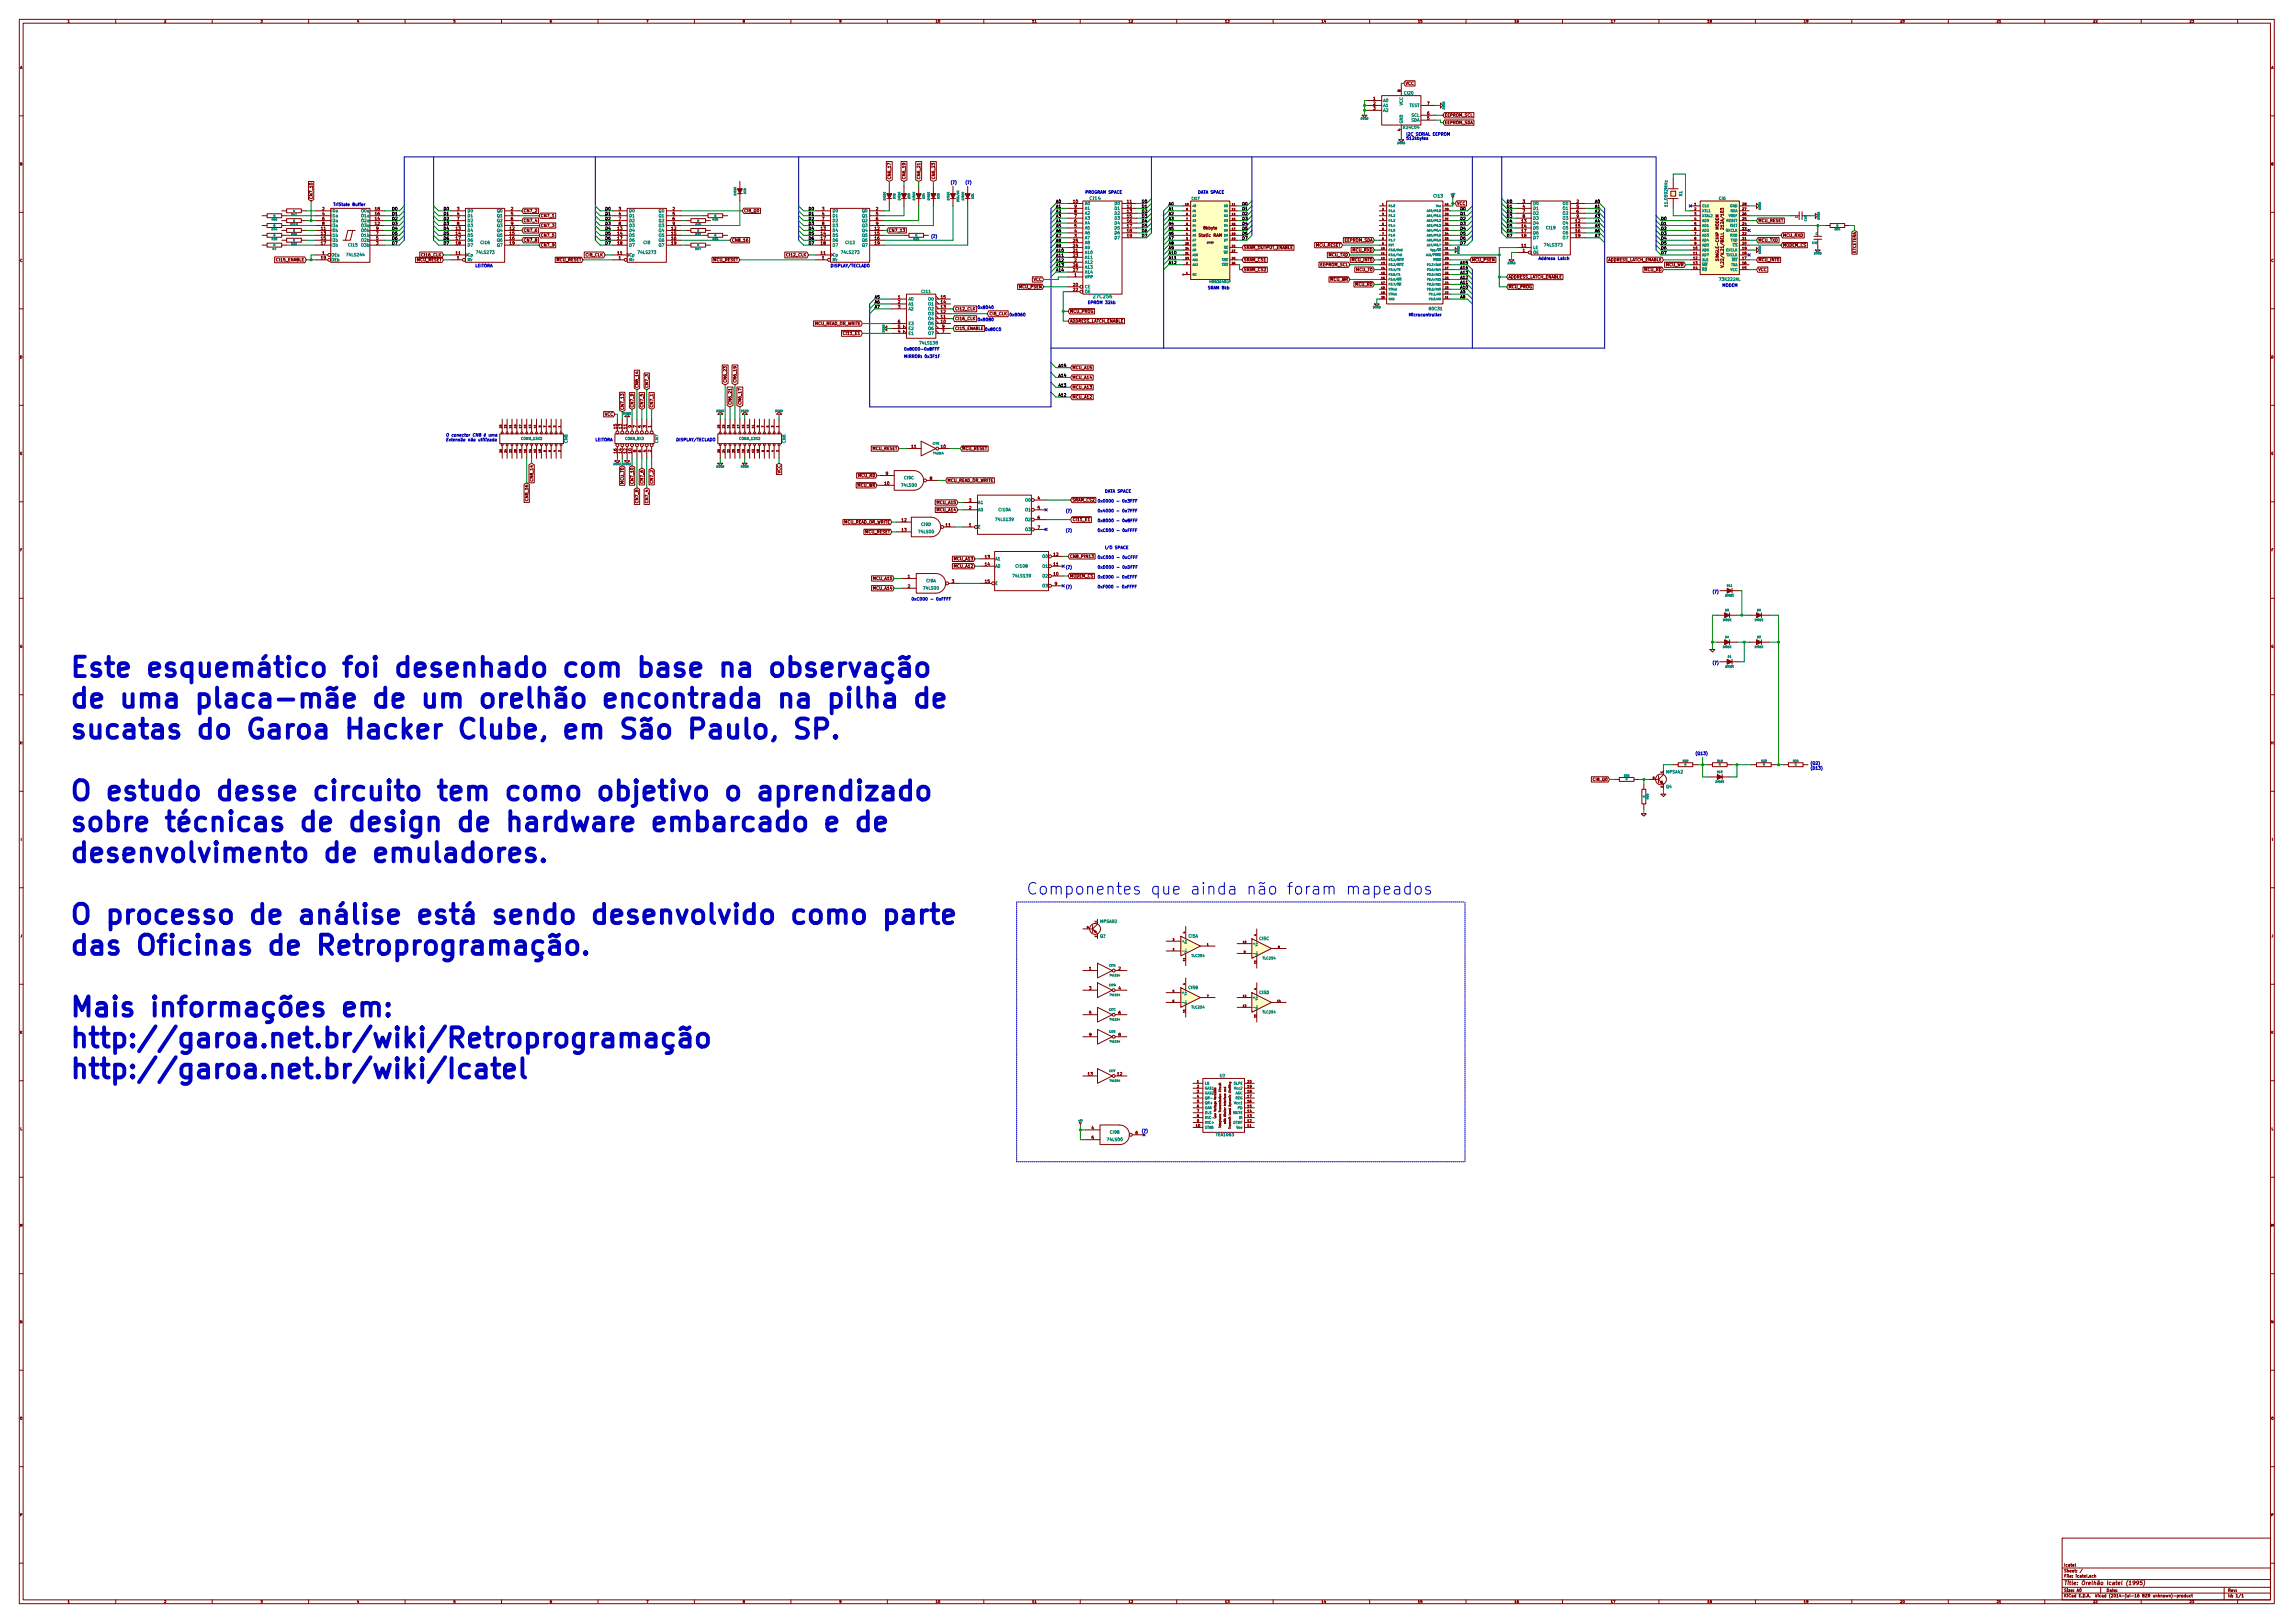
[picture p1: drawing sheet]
<svg xmlns="http://www.w3.org/2000/svg" width="1189mm" height="841mm" viewBox="0 0 1189 841" stroke-linecap="round" stroke-linejoin="round" font-family="sans-serif">
<defs><g id="words">
<g font-size="13.9" fill="#0000c2">
<text x="37" y="351">Este esquemático foi desenhado com base na observação</text>
<text x="37" y="367">de uma placa-mãe de um orelhão encontrada na pilha de</text>
<text x="37" y="383">sucatas do Garoa Hacker Clube, em São Paulo, SP.</text>
<text x="37" y="415">O estudo desse circuito tem como objetivo o aprendizado</text>
<text x="37" y="431">sobre técnicas de design de hardware embarcado e de</text>
<text x="37" y="447">desenvolvimento de emuladores.</text>
<text x="37" y="479">O processo de análise está sendo desenvolvido como parte</text>
<text x="37" y="495">das Oficinas de Retroprogramação.</text>
<text x="37" y="527">Mais informações em:</text>
<text x="37" y="543">http://garoa.net.br/wiki/Retroprogramação</text>
<text x="37" y="559">http://garoa.net.br/wiki/Icatel</text>
</g>
<text font-size="8.3" fill="#0000c2" x="532" y="464">Componentes que ainda não foram mapeados</text>
<text font-size="2.8" fill="#840000" x="1070" y="821">Title: Orelhão Icatel (1995)</text>
<g font-size="2.5" fill="#008484">
<text x="565" y="104">CI14</text>
<text x="567" y="155">27C256</text>
</g>
<g font-size="2.1" fill="#840000">
<text x="726" y="48" transform="rotate(-90 726 48)">8</text>
<text x="729" y="44">VCC</text>
<text x="712" y="52">1</text>
<text x="712" y="54">2</text>
<text x="712" y="57">3</text>
<text x="740" y="59">6</text>
<text x="740" y="54">7</text>
<text x="740" y="62">5</text>
<text x="749" y="64">EEPROM_SDA</text>
<text x="749" y="60">EEPROM_SCL</text>
<text x="726" y="68" transform="rotate(-90 726 68)">4</text>
<text x="462" y="93" transform="rotate(-90 462 93)">CN6_17</text>
<text x="469" y="93" transform="rotate(-90 469 93)">CN6_19</text>
<text x="477" y="93" transform="rotate(-90 477 93)">CN6_21</text>
<text x="485" y="93" transform="rotate(-90 485 93)">CN6_23</text>
<text x="162" y="103" transform="rotate(-90 162 103)">CN7_10</text>
<text x="556" y="105">10</text>
<text x="557" y="108">9</text>
<text x="584" y="105">11</text>
<text x="584" y="108">12</text>
<text x="755" y="106">VCC</text>
<text x="789" y="105">3</text>
<text x="789" y="108">4</text>
<text x="817" y="105">2</text>
<text x="817" y="108">5</text>
<text x="167" y="109">2</text>
<text x="167" y="112">4</text>
<text x="194" y="112">16</text>
<text x="194" y="109">18</text>
<text x="237" y="109">3</text>
<text x="237" y="112">4</text>
<text x="265" y="109">2</text>
<text x="265" y="112">5</text>
<text x="271" y="110">CN7_2</text>
<text x="280" y="113">CN7_1</text>
<text x="321" y="109">3</text>
<text x="321" y="112">4</text>
<text x="349" y="109">2</text>
<text x="349" y="112">5</text>
<text x="386" y="110">CI8_Q0</text>
<text x="426" y="109">3</text>
<text x="426" y="112">4</text>
<text x="454" y="109">2</text>
<text x="454" y="112">5</text>
<text x="557" y="113">7</text>
<text x="557" y="110">8</text>
<text x="584" y="110">13</text>
<text x="584" y="113">15</text>
<text x="789" y="110">7</text>
<text x="789" y="113">8</text>
<text x="817" y="110">6</text>
<text x="817" y="113">9</text>
<text x="166" y="119">11</text>
<text x="167" y="114">6</text>
<text x="167" y="117">8</text>
<text x="194" y="117">12</text>
<text x="194" y="114">14</text>
<text x="195" y="119">9</text>
<text x="236" y="119">13</text>
<text x="237" y="114">7</text>
<text x="237" y="117">8</text>
<text x="264" y="119">12</text>
<text x="265" y="114">6</text>
<text x="265" y="117">9</text>
<text x="271" y="115">CN7_4</text>
<text x="280" y="118">CN7_3</text>
<text x="320" y="119">13</text>
<text x="321" y="114">7</text>
<text x="321" y="117">8</text>
<text x="348" y="119">12</text>
<text x="349" y="114">6</text>
<text x="349" y="117">9</text>
<text x="426" y="119">13</text>
<text x="426" y="114">7</text>
<text x="426" y="117">8</text>
<text x="453" y="119">12</text>
<text x="454" y="114">6</text>
<text x="454" y="117">9</text>
<text x="557" y="118">5</text>
<text x="557" y="115">6</text>
<text x="584" y="115">16</text>
<text x="584" y="118">17</text>
<text x="624" y="119">8kbyte</text>
<text x="789" y="115">13</text>
<text x="789" y="118">14</text>
<text x="817" y="115">12</text>
<text x="817" y="118">15</text>
<text x="912" y="115">MCU_RESET</text>
<text x="166" y="122">13</text>
<text x="166" y="124">15</text>
<text x="195" y="124">5</text>
<text x="195" y="122">7</text>
<text x="236" y="122">14</text>
<text x="236" y="124">17</text>
<text x="264" y="122">15</text>
<text x="264" y="124">16</text>
<text x="271" y="120">CN7_6</text>
<text x="271" y="125">CN7_8</text>
<text x="280" y="123">CN7_5</text>
<text x="320" y="122">14</text>
<text x="320" y="124">17</text>
<text x="348" y="122">15</text>
<text x="348" y="124">16</text>
<text x="379" y="125">CN8_16</text>
<text x="426" y="122">14</text>
<text x="426" y="124">17</text>
<text x="453" y="122">15</text>
<text x="453" y="124">16</text>
<text x="461" y="120">CN7_13</text>
<text x="556" y="126">25</text>
<text x="557" y="123">3</text>
<text x="557" y="120">4</text>
<text x="584" y="120">18</text>
<text x="584" y="123">19</text>
<text x="622" y="123">Static RAM</text>
<text x="697" y="125">EEPROM_SDA</text>
<text x="789" y="120">17</text>
<text x="789" y="123">18</text>
<text x="817" y="120">16</text>
<text x="817" y="123">19</text>
<text x="912" y="125">MCU_TXD</text>
<text x="924" y="123">MCU_RXD</text>
<text x="166" y="127">17</text>
<text x="167" y="132">1</text>
<text x="195" y="127">3</text>
<text x="236" y="132">11</text>
<text x="236" y="127">18</text>
<text x="264" y="127">19</text>
<text x="280" y="128">CN7_9</text>
<text x="320" y="132">11</text>
<text x="320" y="127">18</text>
<text x="348" y="127">19</text>
<text x="426" y="132">11</text>
<text x="426" y="127">18</text>
<text x="453" y="127">19</text>
<text x="556" y="131">21</text>
<text x="556" y="128">24</text>
<text x="645" y="129">SRAM_OUTPUT_ENABLE</text>
<text x="682" y="128">MCU_RESET</text>
<text x="701" y="130">MCU_RXD</text>
<text x="789" y="128">11</text>
<text x="789" y="131">1</text>
<text x="924" y="128">MODEM_CS</text>
<text x="962" y="132" transform="rotate(-90 962 132)">ETCETERA</text>
<text x="143" y="135">CI15_ENABLE</text>
<text x="166" y="134">19</text>
<text x="216" y="135">MCU_RESET</text>
<text x="219" y="133">CI16_CLK</text>
<text x="237" y="134">1</text>
<text x="288" y="135">MCU_RESET</text>
<text x="304" y="133">CI8_CLK</text>
<text x="321" y="134">1</text>
<text x="370" y="135">MCU_RESET</text>
<text x="408" y="133">CI12_CLK</text>
<text x="426" y="134">1</text>
<text x="556" y="133">23</text>
<text x="557" y="136">2</text>
<text x="645" y="135">SRAM_CS1</text>
<text x="684" y="138">EEPROM_SCL</text>
<text x="689" y="133">MCU_TXD</text>
<text x="701" y="135">MCU_INT0</text>
<text x="763" y="135">MCU_PSEN</text>
<text x="833" y="135">ADDRESS_LATCH_ENABLE</text>
<text x="863" y="138">MCU_WR</text>
<text x="891" y="134" transform="rotate(-90 891 134)">SINGLE-CHIP MODEM</text>
<text x="894" y="136" transform="rotate(-90 894 136)">V.22/V.21/BELL 212A/103</text>
<text x="912" y="135">MCU_INT0</text>
<text x="556" y="138">26</text>
<text x="556" y="141">27</text>
<text x="557" y="143">1</text>
<text x="645" y="140">SRAM_CS2</text>
<text x="703" y="140">MCU_T0</text>
<text x="852" y="140">MCU_RD</text>
<text x="912" y="140">VCC</text>
<text x="528" y="149">MCU_PSEN</text>
<text x="536" y="146">VCC</text>
<text x="556" y="148">20</text>
<text x="689" y="146">MCU_WR</text>
<text x="702" y="148">MCU_RD</text>
<text x="782" y="144">ADDRESS_LATCH_ENABLE</text>
<text x="782" y="149">MCU_PROG</text>
<text x="466" y="155">1</text>
<text x="488" y="155">15</text>
<text x="556" y="151">22</text>
<text x="466" y="157">2</text>
<text x="466" y="160">3</text>
<text x="488" y="160">13</text>
<text x="488" y="157">14</text>
<text x="495" y="161">CI12_CLK</text>
<text x="466" y="167">6</text>
<text x="488" y="167">10</text>
<text x="488" y="165">11</text>
<text x="488" y="162">12</text>
<text x="495" y="166">CI16_CLK</text>
<text x="513" y="163">CI8_CLK</text>
<text x="555" y="162">MCU_PROG</text>
<text x="555" y="167">ADDRESS_LATCH_ENABLE</text>
<text x="422" y="168">MCU_READ_OR_WRITE</text>
<text x="438" y="174">CI11_E1</text>
<text x="466" y="172">4</text>
<text x="466" y="170">5</text>
<text x="488" y="172">7</text>
<text x="488" y="170">9</text>
<text x="556" y="191">MCU_A15</text>
<text x="556" y="196">MCU_A14</text>
<text x="331" y="201" transform="rotate(-90 331 201)">CN8_14</text>
<text x="336" y="201" transform="rotate(-90 336 201)">CN7_3</text>
<text x="377" y="198" transform="rotate(-90 377 198)">CN6_23</text>
<text x="382" y="198" transform="rotate(-90 382 198)">CN6_19</text>
<text x="556" y="201">MCU_A13</text>
<text x="379" y="210" transform="rotate(-90 379 210)">CN6_21</text>
<text x="384" y="210" transform="rotate(-90 384 210)">CN6_17</text>
<text x="556" y="207">MCU_A12</text>
<text x="313" y="215">VCC</text>
<text x="323" y="212" transform="rotate(-90 323 212)">CN7_13</text>
<text x="328" y="211" transform="rotate(-90 328 211)">CN7_9</text>
<text x="334" y="211" transform="rotate(-90 334 211)">CN7_5</text>
<text x="339" y="211" transform="rotate(-90 339 211)">CN7_1</text>
<text x="327" y="222" transform="rotate(-90 327 222)">9</text>
<text x="330" y="222" transform="rotate(-90 330 222)">7</text>
<text x="332" y="222" transform="rotate(-90 332 222)">5</text>
<text x="335" y="222" transform="rotate(-90 335 222)">3</text>
<text x="338" y="222" transform="rotate(-90 338 222)">1</text>
<text x="320" y="222" transform="rotate(-90 320 222)">15</text>
<text x="322" y="222" transform="rotate(-90 322 222)">13</text>
<text x="325" y="222" transform="rotate(-90 325 222)">11</text>
<text x="452" y="233">MCU_RESET</text>
<text x="473" y="232">11</text>
<text x="488" y="232">10</text>
<text x="499" y="233">MCU_RESET</text>
<text x="320" y="235" transform="rotate(-90 320 235)">16</text>
<text x="322" y="235" transform="rotate(-90 322 235)">14</text>
<text x="325" y="235" transform="rotate(-90 325 235)">12</text>
<text x="327" y="235" transform="rotate(-90 327 235)">10</text>
<text x="330" y="234" transform="rotate(-90 330 234)">8</text>
<text x="332" y="234" transform="rotate(-90 332 234)">6</text>
<text x="335" y="234" transform="rotate(-90 335 234)">4</text>
<text x="338" y="234" transform="rotate(-90 338 234)">2</text>
<text x="405" y="245" transform="rotate(-90 405 245)">VCC</text>
<text x="276" y="249" transform="rotate(-90 276 249)">CN8_14</text>
<text x="323" y="251" transform="rotate(-90 323 251)">MCU_T0</text>
<text x="328" y="250" transform="rotate(-90 328 250)">CN7_10</text>
<text x="334" y="250" transform="rotate(-90 334 250)">CN7_6</text>
<text x="339" y="250" transform="rotate(-90 339 250)">CN7_2</text>
<text x="445" y="247">MCU_RD</text>
<text x="459" y="251">10</text>
<text x="459" y="246">9</text>
<text x="482" y="249">8</text>
<text x="491" y="250">MCU_READ_OR_WRITE</text>
<text x="444" y="252">MCU_WR</text>
<text x="274" y="259" transform="rotate(-90 274 259)">CN8_16</text>
<text x="331" y="260" transform="rotate(-90 331 260)">CN7_8</text>
<text x="336" y="260" transform="rotate(-90 336 260)">CN7_4</text>
<text x="486" y="261">MCU_A15</text>
<text x="502" y="264">2</text>
<text x="502" y="260">3</text>
<text x="538" y="259">4</text>
<text x="538" y="264">5</text>
<text x="556" y="260">SRAM_CS2</text>
<text x="486" y="265">MCU_A14</text>
<text x="538" y="269">6</text>
<text x="437" y="271">MCU_READ_OR_WRITE</text>
<text x="467" y="270">12</text>
<text x="467" y="275">13</text>
<text x="490" y="273">11</text>
<text x="502" y="273">1</text>
<text x="538" y="274">7</text>
<text x="556" y="270">CI11_E1</text>
<text x="448" y="276">MCU_RESET</text>
<text x="495" y="290">MCU_A13</text>
<text x="511" y="289">13</text>
<text x="511" y="293">14</text>
<text x="546" y="293">11</text>
<text x="546" y="288">12</text>
<text x="555" y="289">CN8_PIN13</text>
<text x="471" y="299">1</text>
<text x="495" y="294">MCU_A12</text>
<text x="546" y="298">10</text>
<text x="555" y="299">MODEM_CS</text>
<text x="453" y="301">MCU_A15</text>
<text x="453" y="306">MCU_A14</text>
<text x="471" y="305">2</text>
<text x="493" y="302">3</text>
<text x="511" y="302">15</text>
<text x="547" y="303">9</text>
<text x="826" y="405">CI8_Q0</text>
<text x="565" y="503">1</text>
<text x="580" y="503">2</text>
<text x="565" y="513">3</text>
<text x="580" y="513">4</text>
<text x="565" y="526">5</text>
<text x="580" y="526">6</text>
<text x="565" y="537">9</text>
<text x="580" y="537">8</text>
<text x="564" y="557">13</text>
<text x="579" y="557">12</text>
<text x="566" y="585">4</text>
<text x="589" y="588">6</text>
<text x="566" y="590">5</text>
<text x="1070" y="815">Sheet: /</text>
<text x="1070" y="812">Icatel</text>
<text x="1070" y="817">File: icatel.sch</text>
<text x="1070" y="828">KiCad E.D.A. kicad (2014-jul-16 BZR unknown)-product</text>
<text x="1070" y="825">Size: A0</text>
<text x="1092" y="825">Date:</text>
<text x="1155" y="825">Rev:</text>
<text x="1155" y="828">Id: 1/1</text>
</g>
<g font-size="2.1" fill="#008484">
<text x="717" y="53">A0</text>
<text x="728" y="49">CI20</text>
<text x="717" y="55">A1</text>
<text x="717" y="58">A2</text>
<text x="727" y="55" transform="rotate(-90 727 55)">VCC</text>
<text x="730" y="55">TEST</text>
<text x="727" y="64" transform="rotate(-90 727 64)">GND</text>
<text x="731" y="63">SDA</text>
<text x="732" y="60">SCL</text>
<text x="728" y="67">X24C04</text>
<text x="872" y="102" transform="rotate(-90 872 102)">X1</text>
<text x="562" y="106">A0</text>
<text x="578" y="106">D0</text>
<text x="743" y="102">CI13</text>
<text x="795" y="106">D0</text>
<text x="810" y="106">O0</text>
<text x="864" y="106" transform="rotate(-90 864 106)">11.0592MHz</text>
<text x="891" y="104">CI6</text>
<text x="172" y="110">I0a</text>
<text x="172" y="113">I1a</text>
<text x="188" y="113">O1a</text>
<text x="188" y="110">O0a</text>
<text x="242" y="110">D0</text>
<text x="242" y="113">D1</text>
<text x="258" y="110">Q0</text>
<text x="258" y="113">Q1</text>
<text x="326" y="110">D0</text>
<text x="326" y="113">D1</text>
<text x="342" y="110">Q0</text>
<text x="342" y="113">Q1</text>
<text x="432" y="110">D0</text>
<text x="432" y="113">D1</text>
<text x="447" y="110">Q0</text>
<text x="447" y="113">Q1</text>
<text x="562" y="114">A3</text>
<text x="562" y="111">A2</text>
<text x="562" y="109">A1</text>
<text x="578" y="109">D1</text>
<text x="578" y="111">D2</text>
<text x="578" y="114">D3</text>
<text x="795" y="109">D1</text>
<text x="795" y="111">D2</text>
<text x="795" y="114">D3</text>
<text x="810" y="109">O1</text>
<text x="810" y="111">O2</text>
<text x="810" y="114">O3</text>
<text x="172" y="115">I2a</text>
<text x="172" y="118">I3a</text>
<text x="188" y="118">O3a</text>
<text x="188" y="115">O2a</text>
<text x="242" y="115">D2</text>
<text x="242" y="118">D3</text>
<text x="258" y="115">Q2</text>
<text x="258" y="118">Q3</text>
<text x="326" y="115">D2</text>
<text x="326" y="118">D3</text>
<text x="342" y="115">Q2</text>
<text x="342" y="118">Q3</text>
<text x="432" y="115">D2</text>
<text x="432" y="118">D3</text>
<text x="447" y="115">Q2</text>
<text x="447" y="118">Q3</text>
<text x="562" y="119">A5</text>
<text x="562" y="116">A4</text>
<text x="578" y="116">D4</text>
<text x="578" y="119">D5</text>
<text x="795" y="116">D4</text>
<text x="795" y="119">D5</text>
<text x="802" y="119">CI19</text>
<text x="810" y="116">O4</text>
<text x="810" y="119">O5</text>
<text x="172" y="120">I0b</text>
<text x="172" y="123">I1b</text>
<text x="172" y="125">I2b</text>
<text x="187" y="125">O2b</text>
<text x="187" y="123">O1b</text>
<text x="187" y="120">O0b</text>
<text x="242" y="120">D4</text>
<text x="242" y="123">D5</text>
<text x="242" y="125">D6</text>
<text x="258" y="120">Q4</text>
<text x="258" y="123">Q5</text>
<text x="258" y="125">Q6</text>
<text x="326" y="120">D4</text>
<text x="326" y="123">D5</text>
<text x="326" y="125">D6</text>
<text x="342" y="120">Q4</text>
<text x="342" y="123">Q5</text>
<text x="342" y="125">Q6</text>
<text x="432" y="120">D4</text>
<text x="432" y="123">D5</text>
<text x="432" y="125">D6</text>
<text x="447" y="120">Q4</text>
<text x="447" y="123">Q5</text>
<text x="447" y="125">Q6</text>
<text x="562" y="124">A7</text>
<text x="562" y="121">A6</text>
<text x="578" y="121">D6</text>
<text x="578" y="124">D7</text>
<text x="795" y="121">D6</text>
<text x="795" y="124">D7</text>
<text x="810" y="121">O6</text>
<text x="810" y="124">O7</text>
<text x="172" y="128">I3b</text>
<text x="181" y="128">CI15</text>
<text x="187" y="128">O3b</text>
<text x="242" y="128">D7</text>
<text x="247" y="132">74LS273</text>
<text x="249" y="126">CI16</text>
<text x="258" y="128">Q7</text>
<text x="326" y="128">D7</text>
<text x="331" y="132">74LS273</text>
<text x="334" y="126">CI8</text>
<text x="342" y="128">Q7</text>
<text x="432" y="128">D7</text>
<text x="436" y="132">74LS273</text>
<text x="438" y="126">CI12</text>
<text x="447" y="128">Q7</text>
<text x="562" y="132">A10</text>
<text x="562" y="129">A9</text>
<text x="562" y="127">A8</text>
<text x="795" y="132">OE</text>
<text x="795" y="129">LE</text>
<text x="801" y="128">74LS373</text>
<text x="172" y="133">OEa</text>
<text x="172" y="135">OEb</text>
<text x="180" y="133">74LS244</text>
<text x="242" y="135">Mr</text>
<text x="242" y="133">Cp</text>
<text x="326" y="135">Mr</text>
<text x="326" y="133">Cp</text>
<text x="432" y="135">Mr</text>
<text x="432" y="133">Cp</text>
<text x="562" y="137">A12</text>
<text x="562" y="134">A11</text>
<text x="562" y="139">A13</text>
<text x="562" y="142">A14</text>
<text x="562" y="144">VPP</text>
<text x="562" y="149">CE</text>
<text x="891" y="145">73K222AL</text>
<text x="471" y="156">A0</text>
<text x="478" y="152">CI11</text>
<text x="481" y="156">O0</text>
<text x="562" y="152">OE</text>
<text x="471" y="158">A1</text>
<text x="471" y="161">A2</text>
<text x="481" y="161">O2</text>
<text x="481" y="158">O1</text>
<text x="741" y="161">80C31</text>
<text x="481" y="166">O4</text>
<text x="481" y="163">O3</text>
<text x="471" y="174">E1</text>
<text x="471" y="171">E2</text>
<text x="471" y="168">E3</text>
<text x="481" y="174">O7</text>
<text x="481" y="171">O6</text>
<text x="481" y="168">O5</text>
<text x="477" y="178">74LS138</text>
<text x="294" y="229" transform="rotate(-90 294 229)">CN8</text>
<text x="341" y="229" transform="rotate(-90 341 229)">CN7</text>
<text x="407" y="229" transform="rotate(-90 407 229)">CN6</text>
<text x="469" y="248">CI9C</text>
<text x="467" y="252">74LS00</text>
<text x="507" y="261">A1</text>
<text x="532" y="260">O0</text>
<text x="507" y="265">A0</text>
<text x="516" y="270">74LS139</text>
<text x="518" y="265">CI10A</text>
<text x="532" y="265">O1</text>
<text x="478" y="272">CI9D</text>
<text x="507" y="274">E</text>
<text x="532" y="270">O2</text>
<text x="532" y="275">O3</text>
<text x="476" y="276">74LS00</text>
<text x="516" y="290">A1</text>
<text x="540" y="289">O0</text>
<text x="516" y="294">A0</text>
<text x="525" y="299">74LS139</text>
<text x="527" y="294">CI10B</text>
<text x="540" y="299">O2</text>
<text x="540" y="294">O1</text>
<text x="479" y="306">74LS00</text>
<text x="480" y="302">CI9A</text>
<text x="516" y="303">E</text>
<text x="540" y="304">O3</text>
<text x="864" y="401">MPSA42</text>
<text x="864" y="408">Q4</text>
<text x="570" y="478">MPSA92</text>
<text x="570" y="486">Q?</text>
<text x="616" y="486">CI5A</text>
<text x="653" y="487">CI5C</text>
<text x="616" y="513">CI5B</text>
<text x="653" y="515">CI5D</text>
<text x="632" y="558">U?</text>
<text x="575" y="587">CI9B</text>
<text x="574" y="591">74LS00</text>
<text x="631" y="589">TEA1063</text>
</g>
<g font-size="2.1" fill="#0000c2">
<text x="729" y="70">I2C SERIAL EEPROM</text>
<text x="729" y="72">512kbytes</text>
<text x="493" y="95">(?)</text>
<text x="500" y="95">(?)</text>
<text x="563" y="100">PROGRAM SPACE</text>
<text x="621" y="100">DATA SPACE</text>
<text x="173" y="107">TriState Buffer</text>
<text x="483" y="123">(?)</text>
<text x="798" y="135">Address Latch</text>
<text x="246" y="138">LEITORA</text>
<text x="431" y="138">DISPLAY/TECLADO</text>
<text x="626" y="150">SRAM 8kb</text>
<text x="893" y="149">MODEM</text>
<text x="507" y="160">0x8040</text>
<text x="564" y="158">EPROM 32kb</text>
<text x="507" y="166">0x8080</text>
<text x="523" y="164">0x8060</text>
<text x="730" y="164">Microcontroller</text>
<text x="495" y="171">CI15_ENABLE 0x80C0</text>
<text x="469" y="182">0x8000-0xBFFF</text>
<text x="469" y="185">MIRROR: 0x3F1F</text>
<text x="231" y="226">O conector CN8 é uma</text>
<text x="231" y="229">Extensão não utilizada</text>
<text x="309" y="229">LEITORA</text>
<text x="351" y="229">DISPLAY/TECLADO</text>
<text x="573" y="255">DATA SPACE</text>
<text x="569" y="260">0x0000 - 0x3FFF</text>
<text x="552" y="265">(?)</text>
<text x="569" y="265">0x4000 - 0x7FFF</text>
<text x="552" y="276">(?)</text>
<text x="569" y="271">0x8000 - 0xBFFF</text>
<text x="569" y="276">0xC000 - 0xFFFF</text>
<text x="573" y="285">I/O SPACE</text>
<text x="569" y="290">0xC000 - 0xCFFF</text>
<text x="552" y="295">(?)</text>
<text x="569" y="295">0xD000 - 0xDFFF</text>
<text x="569" y="300">0xE000 - 0xEFFF</text>
<text x="552" y="305">(?)</text>
<text x="569" y="305">0xF000 - 0xFFFF</text>
<text x="472" y="311">0xC000 - 0xFFFF</text>
<text x="888" y="307">(?)</text>
<text x="888" y="344">(?)</text>
<text x="879" y="391">(Q13)</text>
<text x="939" y="396">(Q2)</text>
<text x="939" y="399">(D13)</text>
<text x="592" y="587">(?)</text>
</g>
<g font-size="2.1">
<text x="547" y="105">A0</text>
<text x="547" y="108">A1</text>
<text x="592" y="105">D0</text>
<text x="592" y="108">D1</text>
<text x="606" y="106">A0</text>
<text x="644" y="106">D0</text>
<text x="781" y="105">D0</text>
<text x="781" y="108">D1</text>
<text x="827" y="105">A0</text>
<text x="827" y="108">A1</text>
<text x="203" y="109">D0</text>
<text x="203" y="112">D1</text>
<text x="230" y="109">D0</text>
<text x="230" y="112">D1</text>
<text x="314" y="109">D0</text>
<text x="314" y="112">D1</text>
<text x="419" y="109">D0</text>
<text x="419" y="112">D1</text>
<text x="547" y="110">A2</text>
<text x="547" y="113">A3</text>
<text x="592" y="110">D2</text>
<text x="592" y="113">D3</text>
<text x="606" y="109">A1</text>
<text x="606" y="112">A2</text>
<text x="644" y="109">D1</text>
<text x="644" y="112">D2</text>
<text x="757" y="109">D0</text>
<text x="757" y="112">D1</text>
<text x="781" y="110">D2</text>
<text x="781" y="113">D3</text>
<text x="827" y="110">A2</text>
<text x="827" y="113">A3</text>
<text x="203" y="114">D2</text>
<text x="203" y="117">D3</text>
<text x="203" y="119">D4</text>
<text x="230" y="114">D2</text>
<text x="230" y="117">D3</text>
<text x="230" y="119">D4</text>
<text x="314" y="114">D2</text>
<text x="314" y="117">D3</text>
<text x="314" y="119">D4</text>
<text x="419" y="114">D2</text>
<text x="419" y="117">D3</text>
<text x="419" y="119">D4</text>
<text x="547" y="115">A4</text>
<text x="547" y="118">A5</text>
<text x="592" y="115">D4</text>
<text x="592" y="118">D5</text>
<text x="606" y="114">A3</text>
<text x="606" y="117">A4</text>
<text x="606" y="119">A5</text>
<text x="644" y="114">D3</text>
<text x="644" y="117">D4</text>
<text x="644" y="119">D5</text>
<text x="757" y="114">D2</text>
<text x="757" y="117">D3</text>
<text x="757" y="119">D4</text>
<text x="781" y="115">D4</text>
<text x="781" y="118">D5</text>
<text x="827" y="115">A4</text>
<text x="827" y="118">A5</text>
<text x="861" y="114">D0</text>
<text x="861" y="117">D1</text>
<text x="861" y="119">D2</text>
<text x="203" y="122">D5</text>
<text x="203" y="124">D6</text>
<text x="230" y="122">D5</text>
<text x="230" y="124">D6</text>
<text x="314" y="122">D5</text>
<text x="314" y="124">D6</text>
<text x="419" y="122">D5</text>
<text x="419" y="124">D6</text>
<text x="547" y="120">A6</text>
<text x="547" y="123">A7</text>
<text x="547" y="126">A8</text>
<text x="592" y="120">D6</text>
<text x="592" y="123">D7</text>
<text x="606" y="122">A6</text>
<text x="606" y="124">A7</text>
<text x="644" y="122">D6</text>
<text x="644" y="124">D7</text>
<text x="757" y="122">D5</text>
<text x="757" y="124">D6</text>
<text x="781" y="120">D6</text>
<text x="781" y="123">D7</text>
<text x="827" y="120">A6</text>
<text x="827" y="123">A7</text>
<text x="861" y="122">D3</text>
<text x="861" y="124">D4</text>
<text x="203" y="127">D7</text>
<text x="230" y="127">D7</text>
<text x="314" y="127">D7</text>
<text x="419" y="127">D7</text>
<text x="547" y="128">A9</text>
<text x="547" y="131">A10</text>
<text x="606" y="127">A8</text>
<text x="606" y="129">A9</text>
<text x="606" y="132">A10</text>
<text x="757" y="127">D7</text>
<text x="861" y="127">D5</text>
<text x="861" y="129">D6</text>
<text x="861" y="132">D7</text>
<text x="547" y="133">A11</text>
<text x="547" y="136">A12</text>
<text x="606" y="134">A11</text>
<text x="606" y="137">A12</text>
<text x="757" y="137">A15</text>
<text x="547" y="138">A13</text>
<text x="547" y="141">A14</text>
<text x="757" y="139">A14</text>
<text x="757" y="142">A13</text>
<text x="757" y="145">A12</text>
<text x="757" y="147">A11</text>
<text x="757" y="150">A10</text>
<text x="453" y="155">A5</text>
<text x="757" y="152">A9</text>
<text x="757" y="155">A8</text>
<text x="453" y="157">A6</text>
<text x="453" y="160">A7</text>
<text x="549" y="190">A15</text>
<text x="549" y="195">A14</text>
<text x="549" y="200">A13</text>
<text x="549" y="206">A12</text>
</g>
<g font-size="1.8" fill="#840000">
<text x="35" y="12">1</text>
<text x="85" y="12">2</text>
<text x="135" y="12">3</text>
<text x="185" y="12">4</text>
<text x="235" y="12">5</text>
<text x="285" y="12">6</text>
<text x="335" y="12">7</text>
<text x="385" y="12">8</text>
<text x="435" y="12">9</text>
<text x="485" y="12">10</text>
<text x="535" y="12">11</text>
<text x="585" y="12">12</text>
<text x="635" y="12">13</text>
<text x="685" y="12">14</text>
<text x="735" y="12">15</text>
<text x="785" y="12">16</text>
<text x="835" y="12">17</text>
<text x="885" y="12">18</text>
<text x="935" y="12">19</text>
<text x="985" y="12">20</text>
<text x="1035" y="12">21</text>
<text x="1085" y="12">22</text>
<text x="1135" y="12">23</text>
<text x="10" y="36">A</text>
<text x="1177" y="36">A</text>
<text x="10" y="86">B</text>
<text x="1177" y="86">B</text>
<text x="878" y="106">1</text>
<text x="903" y="106">28</text>
<text x="878" y="109">2</text>
<text x="878" y="112">3</text>
<text x="903" y="112">26</text>
<text x="903" y="109">27</text>
<text x="878" y="114">4</text>
<text x="878" y="117">5</text>
<text x="878" y="119">6</text>
<text x="903" y="119">23</text>
<text x="903" y="117">24</text>
<text x="903" y="114">25</text>
<text x="878" y="122">7</text>
<text x="878" y="124">8</text>
<text x="903" y="124">21</text>
<text x="903" y="122">22</text>
<text x="878" y="129">10</text>
<text x="878" y="132">11</text>
<text x="878" y="127">9</text>
<text x="903" y="127">20</text>
<text x="903" y="132">18</text>
<text x="903" y="129">19</text>
<text x="10" y="136">C</text>
<text x="878" y="134">12</text>
<text x="878" y="137">13</text>
<text x="903" y="137">16</text>
<text x="903" y="134">17</text>
<text x="1177" y="136">C</text>
<text x="878" y="139">14</text>
<text x="903" y="139">15</text>
<text x="10" y="186">D</text>
<text x="1177" y="186">D</text>
<text x="10" y="236">E</text>
<text x="1177" y="236">E</text>
<text x="10" y="286">F</text>
<text x="1177" y="286">F</text>
<text x="10" y="336">G</text>
<text x="1177" y="336">G</text>
<text x="10" y="386">H</text>
<text x="1177" y="386">H</text>
<text x="11" y="436">I</text>
<text x="1178" y="436">I</text>
<text x="11" y="486">J</text>
<text x="1178" y="486">J</text>
<text x="10" y="536">K</text>
<text x="1177" y="536">K</text>
<text x="621" y="561">1</text>
<text x="621" y="564">2</text>
<text x="647" y="561">20</text>
<text x="647" y="564">19</text>
<text x="621" y="566">3</text>
<text x="621" y="569">4</text>
<text x="647" y="569">17</text>
<text x="647" y="566">18</text>
<text x="621" y="571">5</text>
<text x="621" y="574">6</text>
<text x="647" y="574">15</text>
<text x="647" y="571">16</text>
<text x="621" y="576">7</text>
<text x="621" y="579">8</text>
<text x="621" y="581">9</text>
<text x="647" y="581">12</text>
<text x="647" y="579">13</text>
<text x="647" y="576">14</text>
<text x="10" y="586">L</text>
<text x="620" y="584">10</text>
<text x="647" y="584">11</text>
<text x="1177" y="586">L</text>
<text x="10" y="636">M</text>
<text x="1177" y="636">M</text>
<text x="10" y="686">N</text>
<text x="1177" y="686">N</text>
<text x="10" y="736">O</text>
<text x="1177" y="736">O</text>
<text x="10" y="786">P</text>
<text x="1177" y="786">P</text>
<text x="35" y="831">1</text>
<text x="85" y="831">2</text>
<text x="135" y="831">3</text>
<text x="185" y="831">4</text>
<text x="235" y="831">5</text>
<text x="285" y="831">6</text>
<text x="335" y="831">7</text>
<text x="385" y="831">8</text>
<text x="435" y="831">9</text>
<text x="485" y="831">10</text>
<text x="535" y="831">11</text>
<text x="585" y="831">12</text>
<text x="635" y="831">13</text>
<text x="685" y="831">14</text>
<text x="735" y="831">15</text>
<text x="785" y="831">16</text>
<text x="835" y="831">17</text>
<text x="885" y="831">18</text>
<text x="935" y="831">19</text>
<text x="985" y="831">20</text>
<text x="1035" y="831">21</text>
<text x="1085" y="831">22</text>
<text x="1135" y="831">23</text>
</g>
<g font-size="1.8" fill="#008484">
<text x="618" y="103">CI17</text>
<text x="882" y="107">CLK</text>
<text x="897" y="107">GND</text>
<text x="882" y="110">XTL1</text>
<text x="882" y="112">XTAL2</text>
<text x="896" y="112">VREF</text>
<text x="897" y="110">RXA</text>
<text x="882" y="115">AD0</text>
<text x="882" y="118">AD1</text>
<text x="895" y="115">RESET</text>
<text x="897" y="118">ISET</text>
<text x="882" y="120">AD2</text>
<text x="882" y="123">AD3</text>
<text x="882" y="125">AD4</text>
<text x="895" y="120">RXCLK</text>
<text x="897" y="123">RXD</text>
<text x="897" y="125">TXD</text>
<text x="882" y="128">AD5</text>
<text x="882" y="130">AD6</text>
<text x="895" y="130">EXCLK</text>
<text x="898" y="128">CS</text>
<text x="882" y="133">AD7</text>
<text x="882" y="135">ALE</text>
<text x="882" y="138">WR</text>
<text x="895" y="133">TXCLK</text>
<text x="897" y="138">TXA</text>
<text x="898" y="135">INT</text>
<text x="882" y="140">RD</text>
<text x="897" y="140">VCC</text>
<text x="627" y="147">HM6264BLP</text>
<text x="270" y="228">CONN_13X2</text>
<text x="324" y="228">CONN_8X2</text>
<text x="383" y="228">CONN_13X2</text>
<text x="618" y="496">TLC254</text>
<text x="655" y="497">TLC254</text>
<text x="618" y="523">TLC254</text>
<text x="655" y="525">TLC254</text>
<text x="625" y="562">LN</text>
<text x="640" y="562">SLPE</text>
<text x="625" y="565">GAS1</text>
<text x="625" y="567">GAS2</text>
<text x="625" y="570">QR-</text>
<text x="640" y="565">Vcc2</text>
<text x="640" y="567">AGC</text>
<text x="640" y="570">REG</text>
<text x="625" y="572">QR+</text>
<text x="625" y="575">GAR</text>
<text x="640" y="572">Vcc1</text>
<text x="642" y="575">PD</text>
<text x="625" y="577">DLS</text>
<text x="625" y="580">MIC-</text>
<text x="639" y="577">MUTE</text>
<text x="642" y="580">IR</text>
<text x="625" y="582">MIC+</text>
<text x="625" y="585">STAB</text>
<text x="639" y="582">DTMF</text>
<text x="641" y="585">Vee</text>
</g>
<g font-size="1.4" fill="#008484">
<text x="749" y="57" transform="rotate(-90 749 57)">DGND</text>
<text x="705" y="62">DGND</text>
<text x="724" y="75">DGND</text>
<text x="382" y="101" transform="rotate(-90 382 101)">DIODE</text>
<text x="387" y="100" transform="rotate(-90 387 100)">D29</text>
<text x="459" y="104" transform="rotate(-90 459 104)">DIODE</text>
<text x="464" y="103" transform="rotate(-90 464 103)">D32</text>
<text x="467" y="104" transform="rotate(-90 467 104)">DIODE</text>
<text x="472" y="103" transform="rotate(-90 472 103)">D33</text>
<text x="474" y="104" transform="rotate(-90 474 104)">DIODE</text>
<text x="479" y="103" transform="rotate(-90 479 103)">D34</text>
<text x="482" y="104" transform="rotate(-90 482 104)">DIODE</text>
<text x="487" y="103" transform="rotate(-90 487 103)">D35</text>
<text x="492" y="104" transform="rotate(-90 492 104)">DIODE</text>
<text x="497" y="104" transform="rotate(-90 497 104)">D36/NC</text>
<text x="500" y="104" transform="rotate(-90 500 104)">DIODE</text>
<text x="505" y="103" transform="rotate(-90 505 103)">D31</text>
<text x="618" y="107">A0</text>
<text x="635" y="107">D0</text>
<text x="720" y="107">P1.0</text>
<text x="744" y="107">Vcc</text>
<text x="142" y="112">R</text>
<text x="151" y="112">R47</text>
<text x="152" y="110">R</text>
<text x="370" y="112">R</text>
<text x="618" y="112">A2</text>
<text x="618" y="110">A1</text>
<text x="635" y="110">D1</text>
<text x="635" y="112">D2</text>
<text x="720" y="110">P1.1</text>
<text x="720" y="112">P1.2</text>
<text x="741" y="112">AD1/P0.1</text>
<text x="741" y="110">AD0/P0.0</text>
<text x="913" y="109" transform="rotate(-90 913 109)">DGND</text>
<text x="932" y="113" transform="rotate(-90 932 113)">C</text>
<text x="943" y="114" transform="rotate(-90 943 114)">DGND</text>
<text x="141" y="114">R66</text>
<text x="141" y="119">R44</text>
<text x="142" y="117">R</text>
<text x="151" y="117">R110</text>
<text x="152" y="115">R</text>
<text x="361" y="117">R46</text>
<text x="361" y="115">R</text>
<text x="370" y="114">R93</text>
<text x="618" y="120">A5</text>
<text x="618" y="117">A4</text>
<text x="618" y="115">A3</text>
<text x="635" y="115">D3</text>
<text x="635" y="117">D4</text>
<text x="635" y="120">D5</text>
<text x="720" y="115">P1.3</text>
<text x="720" y="117">P1.4</text>
<text x="720" y="120">P1.5</text>
<text x="741" y="120">AD4/P0.4</text>
<text x="741" y="117">AD3/P0.3</text>
<text x="741" y="115">AD2/P0.2</text>
<text x="937" y="115" transform="rotate(-90 937 115)">C40</text>
<text x="951" y="119">R84</text>
<text x="952" y="117">R</text>
<text x="141" y="124">R18</text>
<text x="142" y="123">R</text>
<text x="151" y="122">R50</text>
<text x="152" y="125">R</text>
<text x="152" y="120">R</text>
<text x="361" y="122">R91</text>
<text x="361" y="120">R</text>
<text x="370" y="124">R95</text>
<text x="370" y="123">R</text>
<text x="474" y="124">R25</text>
<text x="474" y="123">R</text>
<text x="618" y="125">A7</text>
<text x="618" y="122">A6</text>
<text x="635" y="122">D6</text>
<text x="635" y="125">D7</text>
<text x="720" y="122">P1.6</text>
<text x="720" y="125">P1.7</text>
<text x="741" y="125">AD6/P0.6</text>
<text x="741" y="122">AD5/P0.5</text>
<text x="941" y="122">C</text>
<text x="141" y="129">R7</text>
<text x="142" y="128">R</text>
<text x="151" y="127">R22</text>
<text x="361" y="129">R97</text>
<text x="361" y="128">R</text>
<text x="618" y="130">A9</text>
<text x="618" y="128">A8</text>
<text x="634" y="131">WE</text>
<text x="634" y="129">OE</text>
<text x="720" y="128">RST</text>
<text x="720" y="130">P3.0/RxD</text>
<text x="741" y="128">AD7/P0.7</text>
<text x="742" y="130">Vpp/EA</text>
<text x="757" y="132" transform="rotate(-90 757 132)">DGND</text>
<text x="913" y="132" transform="rotate(-90 913 132)">DGND</text>
<text x="940" y="126">C41</text>
<text x="940" y="132">DGND</text>
<text x="618" y="138">A12</text>
<text x="618" y="133">A10</text>
<text x="618" y="135">A11</text>
<text x="634" y="135">CS1</text>
<text x="634" y="138">CS2</text>
<text x="720" y="133">P3.1/TxD</text>
<text x="720" y="135">P3.2/INT0</text>
<text x="720" y="138">P3.3/INT1</text>
<text x="740" y="133">ALE/PROG</text>
<text x="741" y="138">P2.7/A15</text>
<text x="743" y="135">PSEN</text>
<text x="782" y="137">DGND</text>
<text x="618" y="143">NC</text>
<text x="720" y="140">P3.4/T0</text>
<text x="720" y="143">P3.5/T1</text>
<text x="741" y="143">P2.5/A13</text>
<text x="741" y="140">P2.6/A14</text>
<text x="720" y="145">P3.6/WR</text>
<text x="720" y="148">P3.7/RD</text>
<text x="741" y="148">P2.3/A11</text>
<text x="741" y="145">P2.4/A12</text>
<text x="720" y="155">GND</text>
<text x="720" y="150">XTAL2</text>
<text x="720" y="153">XTAL1</text>
<text x="741" y="150">P2.2/A10</text>
<text x="742" y="155">P2.0/A8</text>
<text x="742" y="153">P2.1/A9</text>
<text x="712" y="160">DGND</text>
<text x="459" y="172" transform="rotate(-90 459 172)">DGND</text>
<text x="323" y="215">DGND</text>
<text x="371" y="213">DGND</text>
<text x="384" y="213">DGND</text>
<text x="402" y="213">DGND</text>
<text x="484" y="230">CI7E</text>
<text x="484" y="235">74LS14</text>
<text x="318" y="241">DGND</text>
<text x="323" y="241">DGND</text>
<text x="371" y="242">DGND</text>
<text x="384" y="242">DGND</text>
<text x="895" y="304">D11</text>
<text x="894" y="309">DIODE</text>
<text x="894" y="317">D5</text>
<text x="911" y="317">D6</text>
<text x="893" y="322">DIODE</text>
<text x="910" y="322">DIODE</text>
<text x="893" y="336">DIODE</text>
<text x="894" y="331">D4</text>
<text x="910" y="336">DIODE</text>
<text x="911" y="331">D3</text>
<text x="896" y="341">D1</text>
<text x="894" y="346">DIODE</text>
<text x="872" y="395">R58</text>
<text x="890" y="395">R19</text>
<text x="913" y="395">R23</text>
<text x="930" y="395">R24</text>
<text x="873" y="397">R</text>
<text x="890" y="401">D10</text>
<text x="891" y="397">R</text>
<text x="914" y="397">R</text>
<text x="930" y="397">R</text>
<text x="842" y="402">R60</text>
<text x="843" y="404">R</text>
<text x="889" y="406">DIODE</text>
<text x="853" y="413" transform="rotate(-90 853 413)">R</text>
<text x="855" y="414" transform="rotate(-90 855 414)">R59</text>
<text x="613" y="488">+</text>
<text x="615" y="489" transform="rotate(-90 615 489)">V+</text>
<text x="649" y="489">+</text>
<text x="652" y="490" transform="rotate(-90 652 490)">V+</text>
<text x="575" y="501">CI7A</text>
<text x="575" y="506">74LS14</text>
<text x="575" y="511">CI7B</text>
<text x="613" y="515">+</text>
<text x="615" y="515" transform="rotate(-90 615 515)">V+</text>
<text x="575" y="516">74LS14</text>
<text x="649" y="517">+</text>
<text x="652" y="518" transform="rotate(-90 652 518)">V+</text>
<text x="575" y="524">CI7C</text>
<text x="575" y="529">74LS14</text>
<text x="575" y="535">CI7D</text>
<text x="575" y="540">74LS14</text>
<text x="575" y="555">CI7F</text>
<text x="575" y="561">74LS14</text>
</g>
<g font-size="1.4" fill="#840000">
<text x="615" y="106">10</text>
<text x="639" y="106">11</text>
<text x="717" y="106">1</text>
<text x="749" y="106">40</text>
<text x="615" y="112">8</text>
<text x="615" y="109">9</text>
<text x="639" y="109">12</text>
<text x="639" y="112">13</text>
<text x="717" y="109">2</text>
<text x="717" y="112">3</text>
<text x="749" y="112">38</text>
<text x="749" y="109">39</text>
<text x="615" y="119">5</text>
<text x="615" y="117">6</text>
<text x="615" y="114">7</text>
<text x="639" y="114">15</text>
<text x="639" y="117">16</text>
<text x="639" y="119">17</text>
<text x="717" y="114">4</text>
<text x="717" y="117">5</text>
<text x="717" y="119">6</text>
<text x="749" y="119">35</text>
<text x="749" y="117">36</text>
<text x="749" y="114">37</text>
<text x="615" y="124">3</text>
<text x="615" y="122">4</text>
<text x="639" y="122">18</text>
<text x="639" y="124">19</text>
<text x="717" y="122">7</text>
<text x="717" y="124">8</text>
<text x="749" y="124">33</text>
<text x="749" y="122">34</text>
<text x="615" y="132">21</text>
<text x="615" y="129">24</text>
<text x="615" y="127">25</text>
<text x="639" y="128">22</text>
<text x="639" y="131">27</text>
<text x="716" y="129">10</text>
<text x="716" y="132">11</text>
<text x="717" y="127">9</text>
<text x="749" y="132">30</text>
<text x="749" y="129">31</text>
<text x="749" y="127">32</text>
<text x="615" y="134">23</text>
<text x="615" y="137">2</text>
<text x="639" y="134">20</text>
<text x="639" y="137">26</text>
<text x="716" y="134">12</text>
<text x="716" y="137">13</text>
<text x="749" y="137">28</text>
<text x="749" y="134">29</text>
<text x="615" y="142">1</text>
<text x="716" y="139">14</text>
<text x="716" y="142">15</text>
<text x="749" y="142">26</text>
<text x="749" y="139">27</text>
<text x="716" y="145">16</text>
<text x="716" y="147">17</text>
<text x="716" y="150">18</text>
<text x="749" y="150">23</text>
<text x="749" y="147">24</text>
<text x="749" y="145">25</text>
<text x="716" y="155">20</text>
<text x="716" y="152">19</text>
<text x="749" y="155">21</text>
<text x="749" y="152">22</text>
<text x="260" y="222" transform="rotate(-90 260 222)">25</text>
<text x="263" y="222" transform="rotate(-90 263 222)">23</text>
<text x="265" y="222" transform="rotate(-90 265 222)">21</text>
<text x="268" y="222" transform="rotate(-90 268 222)">19</text>
<text x="270" y="222" transform="rotate(-90 270 222)">17</text>
<text x="273" y="222" transform="rotate(-90 273 222)">15</text>
<text x="275" y="222" transform="rotate(-90 275 222)">13</text>
<text x="278" y="222" transform="rotate(-90 278 222)">11</text>
<text x="280" y="221" transform="rotate(-90 280 221)">9</text>
<text x="283" y="221" transform="rotate(-90 283 221)">7</text>
<text x="285" y="221" transform="rotate(-90 285 221)">5</text>
<text x="288" y="221" transform="rotate(-90 288 221)">3</text>
<text x="291" y="221" transform="rotate(-90 291 221)">1</text>
<text x="373" y="222" transform="rotate(-90 373 222)">25</text>
<text x="376" y="222" transform="rotate(-90 376 222)">23</text>
<text x="378" y="222" transform="rotate(-90 378 222)">21</text>
<text x="381" y="222" transform="rotate(-90 381 222)">19</text>
<text x="383" y="222" transform="rotate(-90 383 222)">17</text>
<text x="386" y="222" transform="rotate(-90 386 222)">15</text>
<text x="388" y="222" transform="rotate(-90 388 222)">13</text>
<text x="391" y="222" transform="rotate(-90 391 222)">11</text>
<text x="393" y="221" transform="rotate(-90 393 221)">9</text>
<text x="396" y="221" transform="rotate(-90 396 221)">7</text>
<text x="399" y="221" transform="rotate(-90 399 221)">5</text>
<text x="401" y="221" transform="rotate(-90 401 221)">3</text>
<text x="404" y="221" transform="rotate(-90 404 221)">1</text>
<text x="260" y="234" transform="rotate(-90 260 234)">26</text>
<text x="263" y="234" transform="rotate(-90 263 234)">24</text>
<text x="265" y="234" transform="rotate(-90 265 234)">22</text>
<text x="268" y="234" transform="rotate(-90 268 234)">20</text>
<text x="270" y="234" transform="rotate(-90 270 234)">18</text>
<text x="273" y="234" transform="rotate(-90 273 234)">16</text>
<text x="275" y="234" transform="rotate(-90 275 234)">14</text>
<text x="278" y="234" transform="rotate(-90 278 234)">12</text>
<text x="280" y="234" transform="rotate(-90 280 234)">10</text>
<text x="283" y="234" transform="rotate(-90 283 234)">8</text>
<text x="285" y="234" transform="rotate(-90 285 234)">6</text>
<text x="288" y="234" transform="rotate(-90 288 234)">4</text>
<text x="291" y="234" transform="rotate(-90 291 234)">2</text>
<text x="373" y="234" transform="rotate(-90 373 234)">26</text>
<text x="376" y="234" transform="rotate(-90 376 234)">24</text>
<text x="378" y="234" transform="rotate(-90 378 234)">22</text>
<text x="381" y="234" transform="rotate(-90 381 234)">20</text>
<text x="383" y="234" transform="rotate(-90 383 234)">18</text>
<text x="386" y="234" transform="rotate(-90 386 234)">16</text>
<text x="388" y="234" transform="rotate(-90 388 234)">14</text>
<text x="391" y="234" transform="rotate(-90 391 234)">12</text>
<text x="393" y="234" transform="rotate(-90 393 234)">10</text>
<text x="396" y="234" transform="rotate(-90 396 234)">8</text>
<text x="399" y="234" transform="rotate(-90 399 234)">6</text>
<text x="401" y="234" transform="rotate(-90 401 234)">4</text>
<text x="404" y="234" transform="rotate(-90 404 234)">2</text>
<text x="862" y="401" transform="rotate(-90 862 401)">C</text>
<text x="857" y="404">B</text>
<text x="862" y="408" transform="rotate(-90 862 408)">E</text>
<text x="569" y="478" transform="rotate(-90 569 478)">C</text>
<text x="563" y="481">B</text>
<text x="569" y="486" transform="rotate(-90 569 486)">E</text>
<text x="614" y="484" transform="rotate(-90 614 484)">4</text>
<text x="651" y="485" transform="rotate(-90 651 485)">4</text>
<text x="608" y="487">3</text>
<text x="626" y="490">1</text>
<text x="644" y="489">10</text>
<text x="663" y="491">8</text>
<text x="608" y="493">2</text>
<text x="645" y="494">9</text>
<text x="614" y="498" transform="rotate(-90 614 498)">11</text>
<text x="651" y="499" transform="rotate(-90 651 499)">11</text>
<text x="608" y="514">5</text>
<text x="614" y="510" transform="rotate(-90 614 510)">4</text>
<text x="651" y="513" transform="rotate(-90 651 513)">4</text>
<text x="608" y="519">6</text>
<text x="626" y="517">7</text>
<text x="644" y="517">12</text>
<text x="644" y="522">13</text>
<text x="662" y="519">14</text>
<text x="614" y="525" transform="rotate(-90 614 525)">11</text>
<text x="651" y="527" transform="rotate(-90 651 527)">11</text>
<text x="630" y="579" transform="rotate(-90 630 579)">Low Voltage Versatile</text>
<text x="635" y="581" transform="rotate(-90 635 581)">with Dialler Interface and</text>
<text x="633" y="583" transform="rotate(-90 633 583)">Telephone Transmission Circuit</text>
<text x="638" y="584" transform="rotate(-90 638 584)">Transmit Level Dynamic Limiting</text>
</g>
<g font-size="1.1" fill="#008484">
<text x="752" y="101">+5V</text>
<text x="559" y="581">+5V</text>
</g>
<text font-size="1.1" fill="#840084" x="626" y="126">DIP28</text>
</g></defs>
<g fill="none" stroke="#840000" stroke-width=".52">
<path d="M10 10h1169v821h-1169zM12 12h1165v817h-1165zM60 10v2M110 10v2M160 10v2M210 10v2M260 10v2M310 10v2M360 10v2M410 10v2M460 10v2M510 10v2"/>
<path d="M560 10v2M610 10v2M660 10v2M710 10v2M760 10v2M810 10v2M860 10v2M910 10v2M960 10v2M1010 10v2M1060 10v2M1110 10v2"/>
<path d="M1160 10v2M706 60h3l-2 1zM709 52h7M709 55h7M709 57h7M716 50h21v15h-21zM726 44v6M728 42h6v3h-6v-2zM737 55h7M737 60h7M747 53l1 2-1 1zM749 58h15v3h-15l-1-1z"/>
<path d="M10 60h2M725 72h3l-2 2zM726 65v5M737 62h7M749 62h15v3h-15l-1-1zM1177 60h2M160 94h3v9l-2 1-1-1zM384 94v4M459 84h4v9l-2 1-2-1zM461 97v3M467 84h3v9l-1 1-2-1zM469 97v3"/>
<path d="M475 84h3v9l-2 1-1-1zM476 97v3M477 85h.1M482 84h3v9l-1 1-2-1zM484 97v3M494 97v3M502 97v3M865 98h5M866 99h3v3h-3zM867 93v5M10 110h2M136 112h2"/>
<path d="M136 117h2M138 111h8v2h-8zM138 116h8v2h-8zM146 109h3M146 112h3M146 114h3M146 117h3M146 119h3M149 108h7v2h-7zM149 113h7v2h-7zM149 118h7v2h-7zM156 109h3"/>
<path d="M156 114h3M156 119h3M164 109h7M164 112h7M164 114h7M164 117h7M164 119h7M171 108h21v28h-21zM183 119l-1 5h-3M184 119h-4l-1 5h-1M192 109h7M192 112h7"/>
<path d="M192 114h7M192 117h7M192 119h7M234 109h7M234 112h7M234 114h7M234 117h7M234 119h7M241 108h21v28h-21zM262 109h7M262 112h7M262 114h7"/>
<path d="M262 117h7M262 119h7M271 108h8v3h-8v-2zM271 113h8v3h-8v-2zM271 118h8v3h-8v-2zM280 110h8v3h-8l-1-1zM280 115h8v3h-8l-1-1zM317 109h8M317 112h8M317 114h8M317 117h8M317 119h8"/>
<path d="M325 108h20v28h-20zM345 109h8M345 112h8M345 114h8M345 117h8M345 119h8M356 114h2M356 119h2M358 113h8v2h-8zM358 118h8v2h-8zM364 112h3M366 114h2"/>
<path d="M366 119h2M367 111h8v2h-8zM375 112h2M382 100h3M384 100v4M386 108h8v3h-8l-1-2zM423 109h8M423 112h8M423 114h8M423 117h8M423 119h8M431 108h20v28h-20z"/>
<path d="M451 109h7M451 112h7M451 114h7M451 117h7M451 119h7M460 103h2M461 118h9v3h-9l-1-2zM461 103v4M467 103h3M469 103v4M475 103h3M476 103v4"/>
<path d="M483 103h2M484 103v4M493 103h2M494 103v4M500 103h3M502 103v4M554 105h7M554 108h7M554 111h7M554 113h7M554 116h7M554 118h7"/>
<path d="M561 104h21v48h-21zM582 105h7M582 108h7M582 111h7M582 113h7M582 116h7M582 118h7M613 109h4M613 112h4M613 114h4M613 117h4M613 119h4"/>
<path d="M613 107h4M617 104h21v41h-21zM638 109h3M638 112h3M638 114h3M638 117h3M638 119h3M638 107h3M715 109h4M715 112h4M715 114h4M715 117h4"/>
<path d="M715 119h4M715 107h4M719 104h29v54h-29zM748 109h4M748 112h4M748 114h4M748 117h4M748 119h4M748 107h4M753 102v1M755 104h5v3h-5l-1-2zM786 105h8"/>
<path d="M786 108h8M786 111h8M786 113h8M786 116h8M786 118h8M794 104h20v28h-20zM814 105h8M814 108h8M814 111h8M814 113h8M814 116h8M814 118h8"/>
<path d="M865 103h5M867 103v5M876 109h5M876 112h5M876 114h5M876 117h5M876 119h5M876 107h5M881 104h21v38h-21zM891 111h-2l2 1h-2h2M892 109v-1h1v1M892 110h1z"/>
<path d="M902 109h5M902 112h5M902 114h5M902 117h5M902 119h5M902 107h5M911 105l1 2-1 1zM911 113h14v3h-14v-2zM928 112h5M933 110v4M934 112h5M934 110v4"/>
<path d="M941 111l1 1-1 1zM942 118v4M946 117h3M949 116h7v2h-7zM956 117h3M1177 110h2M136 122h2M136 127h2M138 121h8v2h-8zM138 126h8v2h-8zM142 133h16l1 2-1 1h-16zM146 122h3"/>
<path d="M146 124h3M146 127h3M149 123h7v3h-7zM156 124h3M164 135h6M164 132h6M164 122h7M164 124h7M164 127h7M192 122h7M192 124h7M192 127h7"/>
<path d="M215 133h14l1 2-1 1h-14zM216 134h13M218 131h11l1 1-1 2h-11zM234 135h6M234 132h7M234 122h7M234 124h7M234 127h7M241 131l2 1-2 1M262 122h7M262 124h7M262 127h7"/>
<path d="M271 123h8v3h-8v-2zM280 121h8v2h-8l-1-1zM280 126h8v2h-8l-1-1zM288 133h13l1 2-1 1h-13zM288 134h13M303 131h10l1 1-1 2h-10zM317 135h7M317 132h8M317 122h8M317 124h8M317 127h8M325 131l2 1-2 1"/>
<path d="M345 122h8M345 124h8M345 127h8M356 127h2M358 126h8v2h-8zM364 122h3M366 127h2M367 121h8v2h-8zM369 133h14l1 2-1 1h-14zM370 134h13M375 122h2M379 123h10v3h-10l-1-2z"/>
<path d="M407 131h11l1 1-1 2h-11zM423 135h6M423 132h8M423 122h8M423 124h8M423 127h8M431 131l1 1-1 1M451 122h7M451 124h7M451 127h7M469 122h2M471 121h8v2h-8z"/>
<path d="M479 122h2M554 131h7M554 128h7M554 121h7M554 123h7M554 136h7M554 133h7M554 126h7M554 138h7M582 121h7M582 123h7M613 135h4"/>
<path d="M613 132h4M613 122h4M613 124h4M613 127h4M613 137h4M613 130h4M632 123v-2l1 1v-1v2M638 135h3M638 122h3M638 124h3M638 131h3M638 128h3"/>
<path d="M638 137h3M645 127h26v3h-26l-1-2zM645 138h12v3h-12l-1-1zM645 133h12v3h-12l-1-1zM645 127h25M645 134h11M645 139h11M682 126h13l1 1-1 1h-13zM684 136h15l1 1-1 2h-15zM688 131h11l1 1-1 1h-11zM696 123h16v1v2h-16zM700 133h12v2v1h-12z"/>
<path d="M700 128h12v2v1h-12zM701 134h11M702 138h10v2v1h-10zM715 135h4M715 132h4M715 122h4M715 124h4M715 127h4M715 137h4M715 130h4M715 140h4M748 135h4"/>
<path d="M748 132h4M748 122h4M748 124h4M748 127h4M748 137h4M748 130h4M748 140h4M754 128l2 2-2 1zM763 133h12v3h-12l-1-1zM763 134h12M782 135h3l-1 1zM786 131h6"/>
<path d="M786 128h8M786 121h8M786 123h8M814 121h8M814 123h8M833 133h29v2v1h-29zM852 138h10v2v1h-10zM852 139h9M863 136h10l1 1-1 2h-10zM864 136h9M876 135h5M876 132h5"/>
<path d="M876 122h5M876 124h5M876 127h5M876 137h5M876 130h5M876 140h5M890 134v1l1-1v1M892 138h1l-1 1M893 137h.1M893 136v1l-1-1v1M902 135h5M902 132h5"/>
<path d="M902 122h5M902 124h5M902 127h5M902 137h5M902 130h5M902 140h5M911 128l1 2-1 1zM911 123h11v3h-11v-2zM911 133h12v3h-12v-1zM911 138h5v3h-5v-1zM912 134h11M924 126h13v2h-13l-1-1z"/>
<path d="M924 121h11v2h-11l-1-1zM924 126h12M940 122h4M940 124h4M941 130h3l-2 1zM942 124v4M960 120l1-1 2 1v12h-3zM462 155h8M462 158h8M470 152h15v23h-15zM485 155h8M485 158h8"/>
<path d="M485 159l2 1M485 156l2 2M485 153l2 2M495 159h11v3h-11l-1-2zM528 147h12l1 2-1 1h-12zM528 148h12M535 143h5l1 2-1 1h-5zM554 144h7M554 149h6M554 151h6M554 141h7M554 160h13v3h-13v-2z"/>
<path d="M613 142l1 1M613 142h4M614 142l-1 1M689 143h10l1 2-1 1h-10zM690 144h9M702 146h10v1v2h-10zM702 146h10M712 158h3l-1 1zM715 155h4M715 142h4M715 152h4M715 150h4"/>
<path d="M715 147h4M715 145h4M748 155h4M748 142h4M748 152h4M748 150h4M748 147h4M748 145h4M782 142h28v3h-28l-1-1zM782 147h13v3h-13l-1-1zM782 148h12M10 160h2"/>
<path d="M422 166h24l1 2-1 1h-24zM436 171h10l1 2-1 1h-10zM437 172h9M458 170l2-1v2zM462 173h8l-2-2v2M462 170h8l-2-1v1M462 160h8M462 168h8M485 160h8M485 173h8M485 170h8M485 168h8"/>
<path d="M485 171l2 2M485 169l2 1M485 166l2 2M485 165h8M485 164l2 1M485 163h8M485 161l2 2M495 164h11v3h-11l-1-2zM495 169h15v3h-15l-1-2zM513 161h10v3h-10l-1-1zM554 165h29v3h-29v-2zM555 160h12"/>
<path d="M1177 160h2M329 192h3v9l-2 1-1-1zM334 193h3v8l-2 1-1-1zM374 189h3v10h-1h-2zM379 189h4v10h-2h-2zM556 189h11v3h-11l-1-1zM556 194h11v3h-11l-1-1zM556 199h11v3h-11l-1-1zM10 210h2M260 217v7M263 217v7M265 217v7"/>
<path d="M268 217v7M271 217v7M273 217v7M276 217v7M278 217v7M281 217v7M283 217v7M286 217v7M288 217v7M291 217v7M313 213h5l1 2-1 1h-5zM320 217v6"/>
<path d="M321 203h3v10h-1h-2zM323 217v6M324 216l1-1 1 1zM325 217v6M326 203h3v8l-1 1-2-1zM328 217v6M330 217v6M331 203h3v8l-1 1-2-1zM333 217v6M335 217v6M336 203h3v8l-1 1-2-1zM338 217v6"/>
<path d="M372 215l1-2 2 2zM373 217v7M376 217v7M377 201h3v9l-2 1-1-1zM378 217v7M379 201v1M381 217v7M382 201h3v9l-1 1-2-1zM384 217v7M385 215l1-2 1 2zM386 217v7M389 217v7"/>
<path d="M391 217v7M394 217v7M396 217v7M399 217v7M401 217v7M403 215l1-2 1 2zM404 217v7M556 204h11v3h-11l-1-1zM1177 210h2M259 225h33v5h-33zM260 231v7M263 231v7"/>
<path d="M265 231v7M268 231v7M271 231v7M273 231v7M276 231v7M278 231v7M281 231v7M283 231v7M286 231v7M288 231v7M291 231v7M319 225h20v5h-20z"/>
<path d="M319 239h2l-1 1zM320 231v7M323 231v7M324 239h2l-1 1zM325 231v7M328 231v7M330 231v7M333 231v7M335 231v7M338 231v7M372 225h33v5h-33zM373 231v7"/>
<path d="M376 231v7M378 231v7M381 231v7M384 231v7M386 231v7M389 231v7M391 231v7M394 231v7M396 231v7M399 231v7M401 231v7M404 231v7"/>
<path d="M452 231h13l1 1-1 2h-13zM470 232h8M478 229l7 3-7 4zM487 232h6M499 231h13v3h-13l-1-2zM499 231h13M272 251l1-1 1 1v9h-2zM274 241l2-1 1 1v9h-3zM321 242l2-1 1 1v9h-3zM326 242l2-1 1 1v9h-3zM329 254l1-1 2 1v7h-3zM331 243h2h1v8h-3z"/>
<path d="M334 254l1-1 2 1v7h-3zM336 243h2h1v8h-3zM372 240h3l-2 1zM385 240h2l-1 1zM402 241l2-1 1 1v5h-3zM444 250h10l1 1-1 2h-10zM444 245h10l1 1-1 2h-10zM444 250h10M445 245h9M456 246h8M456 251h8M464 244h10a5 5 0 0 1 5 5 5 5 0 0 1-5 5h-10z"/>
<path d="M480 249h6M485 259h11l1 1-1 2h-11zM491 248h24v2h-24l-1-1zM507 257h28v20h-28zM536 259h6M556 258h12v2h-12l-1-1zM556 258h12M10 260h2M437 269h25v2v1h-25zM448 274h14v2v1h-14zM448 275h13M465 271h7"/>
<path d="M465 276h7M472 268h11a5 5 0 0 1 5 5 5 5 0 0 1-5 5h-11zM485 263h11l1 1-1 2h-11zM489 273h6M499 273h6M499 264h8M499 260h8M536 264h6M536 269h6M536 274h6M556 268h10v3h-10l-1-2zM556 268h9"/>
<path d="M564 270h1M1177 260h2M452 298h11l1 2-1 1h-11zM467 300h8M475 297h10a5 5 0 0 1 5 5 5 5 0 0 1-5 5h-10zM494 288h11v2v1h-11zM494 292h11v1v2h-11zM508 293h8M508 290h8M516 286h28v20h-28zM545 298h6M545 293h6"/>
<path d="M545 288h6M554 287h14v3h-14v-2zM554 297h13v3h-13v-2zM555 297h12M566 287h1l-1 1 1 1h-1M10 310h2M452 303h11l1 2-1 1h-11zM467 305h8M492 302h6M508 302h6M545 304h6M890 319h4"/>
<path d="M892 306h3M897 319h3M897 318v2M898 305v2M898 306h4M907 319h4M913 318v2M913 319h4M1177 310h2M886 337h3l-1 1zM890 333h4M897 333h3"/>
<path d="M897 331v3M907 333h4M913 331v3M913 333h4M892 343h3M898 342v2M898 343h4M10 360h2M1177 360h2M862 399v2l-2 3M867 396h3M870 395h8v2h-8z"/>
<path d="M878 396h2M885 396h3M888 395h7v2h-7zM895 396h3M908 396h3M911 395h7v2h-7zM918 396h3M925 396h2M927 395h8v2h-8zM935 396h2M10 410h2M825 403h9v1v1h-9z"/>
<path d="M837 404h2M839 403h8v2h-8zM847 404h3M851 409h2v8h-2zM852 406v3M852 417v2M855 404h5M860 402v4M860 404l1 1M861 412h3l-2 1zM862 406v3M886 403h4"/>
<path d="M893 401v3M893 403h4M1177 410h2M851 422h2l-1 1zM10 460h2M569 476v3l-3 2M1177 460h2M561 481h5M566 481l1 1M568 483l1 1v2M569 499l8 4-8 4zM605 493h7"/>
<path d="M605 488h7M612 485l10 5-10 5zM615 480v6M615 494v6M622 490h8M641 494h8M641 489h8M649 486l10 6-10 5zM652 481v7M652 495v7M659 492h8M10 510h2"/>
<path d="M561 513h8M561 503h8M569 509l8 4-8 4zM578 513h6M578 503h6M605 514h7M605 519h7M612 512l10 5-10 5zM615 507v6M622 517h8M641 517h8M649 514l10 5-10 6z"/>
<path d="M652 509v7M659 519h8M1177 510h2M561 526h8M561 537h8M569 522l8 4-8 4zM569 533l8 4-8 4zM578 526h6M578 537h6M615 521v6M641 522h8M652 523v7"/>
<path d="M561 558h8M569 554l8 4-8 3zM578 558h6M624 559h21v28h-21zM10 560h2M618 561h6M618 564h6M618 566h6M618 569h6M618 572h6M618 574h6M618 577h6"/>
<path d="M618 579h6M630 564h.1M630 579h-1M630 564l-1 1M632 562h.1M632 562l1 1h-1M632 562h1M632 561v1M632 563v1l1-1M633 561h-1M634 563l1 1v-1M635 565v1v-1v1"/>
<path d="M635 564v1M637 563h.1M637 563h1M638 561h-1h1M638 563h-1M638 562h-1h1M645 561h5M645 564h5M645 566h5M645 569h5M645 572h5M645 574h5"/>
<path d="M645 577h5M645 579h5M1177 560h2M560 582v1M563 585h7M563 591h7M570 583h10a5 5 0 0 1 5 5 5 5 0 0 1-5 5h-10zM587 588h6M618 584h6M618 582h6M632 584h.1M632 584h1"/>
<path d="M635 582h.1M637 584v1M637 585h1M645 584h5M645 582h5M10 610h2M1177 610h2M10 660h2M1177 660h2M10 710h2M1177 710h2M10 760h2"/>
<path d="M1177 760h2M1069 797h108v32h-108zM10 810h2M1069 819h108M1069 813h108M1076 810v2M1079 813l-1 2M1084 816l-1 1h1h-1M1085 816l-1 1h1M1086 817v-1v1M1086 816v1M1111 819h-1l-1 1h1v1h-1"/>
<path d="M1111 819l1 1-1 2M1177 810h2M60 829v2M110 829v2M160 829v2M210 829v2M260 829v2M310 829v2M360 829v2M410 829v2M460 829v2M510 829v2"/>
<path d="M560 829v2M610 829v2M660 829v2M710 829v2M760 829v2M810 829v2M860 829v2M910 829v2M960 829v2M1010 829v2M1060 829v2M1069 826h108"/>
<path d="M1069 823h108M1078 823l1 1v1zM1089 823v3M1107 820h-1v-1l1 1v1h-1M1109 820h-1v-1l1 1v1h-1M1110 829v2M1123 827v1v-1l1 1v-1M1124 827h1v1M1124 827v1M1126 826v1v1M1127 827h1M1129 828v-1v1"/>
<path d="M1130 827v1M1130 827h.1M1131 827h1v1l-1-1zM1133 826v2l-1-1h1M1134 827v1v-1M1134 827v1M1136 827h-1l1 1M1136 827h1M1136 826l1 2M1153 823v6M1160 829v2M1162 826l-2 2"/>
<path d="M1162 827l1-1v2M1162 828h1"/>
<circle cx="753" cy="102" r=".5"/>
<circle cx="171" cy="132" r=".8"/>
<circle cx="171" cy="135" r=".8"/>
<circle cx="241" cy="135" r=".8"/>
<circle cx="324" cy="135" r=".8"/>
<circle cx="430" cy="135" r=".8"/>
<circle cx="793" cy="131" r=".8"/>
<circle cx="561" cy="151" r=".8"/>
<circle cx="561" cy="149" r=".8"/>
<circle cx="260" cy="224" r=".5"/>
<circle cx="260" cy="230" r=".5"/>
<circle cx="263" cy="230" r=".5"/>
<circle cx="263" cy="224" r=".5"/>
<circle cx="265" cy="224" r=".5"/>
<circle cx="265" cy="230" r=".5"/>
<circle cx="268" cy="230" r=".5"/>
<circle cx="268" cy="224" r=".5"/>
<circle cx="271" cy="224" r=".5"/>
<circle cx="271" cy="230" r=".5"/>
<circle cx="273" cy="224" r=".5"/>
<circle cx="273" cy="230" r=".5"/>
<circle cx="276" cy="224" r=".5"/>
<circle cx="276" cy="230" r=".5"/>
<circle cx="278" cy="224" r=".5"/>
<circle cx="278" cy="230" r=".5"/>
<circle cx="281" cy="224" r=".5"/>
<circle cx="281" cy="230" r=".5"/>
<circle cx="283" cy="230" r=".5"/>
<circle cx="283" cy="224" r=".5"/>
<circle cx="286" cy="224" r=".5"/>
<circle cx="286" cy="230" r=".5"/>
<circle cx="288" cy="224" r=".5"/>
<circle cx="288" cy="230" r=".5"/>
<circle cx="291" cy="224" r=".5"/>
<circle cx="291" cy="230" r=".5"/>
<circle cx="320" cy="224" r=".8"/>
<circle cx="320" cy="231" r=".8"/>
<circle cx="323" cy="224" r=".8"/>
<circle cx="323" cy="231" r=".8"/>
<circle cx="325" cy="224" r=".8"/>
<circle cx="325" cy="231" r=".8"/>
<circle cx="328" cy="231" r=".8"/>
<circle cx="328" cy="224" r=".8"/>
<circle cx="330" cy="224" r=".8"/>
<circle cx="330" cy="231" r=".8"/>
<circle cx="333" cy="231" r=".8"/>
<circle cx="333" cy="224" r=".8"/>
<circle cx="335" cy="224" r=".8"/>
<circle cx="335" cy="231" r=".8"/>
<circle cx="338" cy="224" r=".8"/>
<circle cx="338" cy="231" r=".8"/>
<circle cx="373" cy="224" r=".5"/>
<circle cx="373" cy="230" r=".5"/>
<circle cx="376" cy="230" r=".5"/>
<circle cx="376" cy="224" r=".5"/>
<circle cx="378" cy="230" r=".5"/>
<circle cx="378" cy="224" r=".5"/>
<circle cx="381" cy="224" r=".5"/>
<circle cx="381" cy="230" r=".5"/>
<circle cx="384" cy="230" r=".5"/>
<circle cx="384" cy="224" r=".5"/>
<circle cx="386" cy="224" r=".5"/>
<circle cx="386" cy="230" r=".5"/>
<circle cx="389" cy="230" r=".5"/>
<circle cx="389" cy="224" r=".5"/>
<circle cx="391" cy="224" r=".5"/>
<circle cx="391" cy="230" r=".5"/>
<circle cx="394" cy="230" r=".5"/>
<circle cx="394" cy="224" r=".5"/>
<circle cx="396" cy="230" r=".5"/>
<circle cx="396" cy="224" r=".5"/>
<circle cx="399" cy="230" r=".5"/>
<circle cx="399" cy="224" r=".5"/>
<circle cx="401" cy="224" r=".5"/>
<circle cx="401" cy="230" r=".5"/>
<circle cx="404" cy="230" r=".5"/>
<circle cx="404" cy="224" r=".5"/>
<circle cx="486" cy="232" r=".8"/>
<circle cx="480" cy="249" r=".8"/>
<circle cx="535" cy="259" r=".8"/>
<circle cx="488" cy="273" r=".8"/>
<circle cx="506" cy="273" r=".8"/>
<circle cx="535" cy="264" r=".8"/>
<circle cx="535" cy="274" r=".8"/>
<circle cx="535" cy="269" r=".8"/>
<circle cx="544" cy="298" r=".8"/>
<circle cx="544" cy="293" r=".8"/>
<circle cx="544" cy="288" r=".8"/>
<circle cx="491" cy="302" r=".8"/>
<circle cx="515" cy="302" r=".8"/>
<circle cx="544" cy="304" r=".8"/>
<circle cx="861" cy="404" r="2.8"/>
<circle cx="568" cy="481" r="2.8"/>
<circle cx="577" cy="503" r=".8"/>
<circle cx="577" cy="513" r=".8"/>
<circle cx="577" cy="526" r=".8"/>
<circle cx="577" cy="537" r=".8"/>
<circle cx="577" cy="558" r=".8"/>
<circle cx="560" cy="582" r=".5"/>
<circle cx="586" cy="588" r=".8"/>
</g>
<g fill="#ffffc2" stroke="#ffffc2" stroke-width=".52">
<path d="M617 104h21v41h-21z"/>
<path d="M881 104h21v38h-21z"/>
<path d="M866 99h3v3h-3z"/>
<path d="M612 485l10 5-10 5z"/>
<path d="M612 512l10 5-10 5z"/>
<path d="M649 486l10 6-10 5z"/>
<path d="M649 514l10 5-10 6z"/>
</g>
<g fill="none" stroke="#008484" stroke-width=".52">
<path d="M864 94h-1M723 110h.1M740 120v-1v1M740 117v-1v1M740 115v-1v1M740 112v-1v1M740 110v-1v1M740 120h.1M740 117h.1M740 115h.1M740 112h.1M740 109h.1"/>
<path d="M864 107h-1M864 106v1M634 134h3M634 136h3M724 134h4M724 136h4M725 139h1v1zM726 137h1M726 132h1l-1 1zM726 129h1v1zM727 137v1M727 138h.1"/>
<path d="M727 134v1zM740 127v-1v1M740 125v-1v1M740 122v-1v1M740 127h.1M740 125h.1M740 122h.1M740 140v-1v1M740 137v1M743 131h4M743 134h4M898 134h3"/>
<path d="M724 144h3M724 147h2M724 142h1M725 142h1v1M725 143h1M726 147v1zM726 145v-1v1M726 145h.1M740 150v-1v1M740 147v1M740 145v-1v1M740 142v1"/>
<path d="M741 155v-1v1M741 152v1M901 144v1h1M613 493h1M614 493h1h-1M615 492h.1M650 494h.1M651 494h1l-1 1M652 493v1M613 520h1M614 519l1 1h-1M615 518v1"/>
<path d="M650 522h.1M651 522h1l-1 1M652 521v1M627 569h1M628 579h1"/>
</g>
<g fill="none" stroke="#008400" stroke-width=".52">
<path d="M707 55h2M707 57h2M709 52h-2v8M728 43h-2v1M744 55h3M744 60h4M726 70v2M744 62h3v2h1M461 94v3M469 94v3M476 94v3M484 94v3"/>
<path d="M867 93v-3h7v19h2M149 112h15M149 117h15M159 109h5M159 114h5M159 119h5M161 104v10M210 107l-3 2h-8M210 109l-3 3h-8M210 112l-3 2h-8M210 114l-3 3h-8M210 117l-3 2h-8"/>
<path d="M210 119l-3 3h-8M225 107l2 2h7M225 109l2 3h7M225 112l2 2h7M225 114l2 3h7M225 117l2 2h7M225 119l2 3h7M269 109h2M269 112h10M269 114h2M269 117h10M269 119h2"/>
<path d="M309 107l2 2h6M309 109l2 3h6M309 112l2 2h6M309 114l2 3h6M309 117l2 2h6M309 119l2 3h6M353 109h32M353 112h11M353 114h3M353 119h3M384 104v13h-31M414 107l3 2h6"/>
<path d="M414 109l3 3h6M414 112l3 2h6M414 114l3 3h6M414 117l3 2h6M414 119l3 3h6M458 119h2M461 107v2h-3M469 107v5h-11M476 107v7h-18M484 107v10h-26M494 107v17h-36M502 107v20h-44"/>
<path d="M554 105h-7l-2 3M554 108h-7l-2 3M554 111h-7l-2 2M554 113h-7l-2 3M554 116h-7l-2 2M554 118h-7l-2 3M597 118l-3 3h-5M597 116l-3 2h-5M597 113l-3 3h-5M597 111l-3 2h-5M597 108l-3 3h-5M597 105l-3 3h-5"/>
<path d="M597 103l-3 2h-5M613 112h-7l-3 2M613 109h-7l-3 3M613 107h-7l-3 2M613 114h-7l-3 3M613 117h-7l-3 2M613 119h-7l-3 3M649 119l-3 3h-5M649 117l-3 2h-5M649 114l-3 3h-5M649 112l-3 2h-5M649 109l-3 3h-5"/>
<path d="M649 107l-3 2h-5M649 104l-3 3h-5M753 103v4h-1M753 105h1M763 119l-2 3h-9M763 117l-2 2h-9M763 114l-2 3h-9M763 112l-2 2h-9M763 109l-2 3h-9M763 107l-2 2h-9M779 118l2 3h5M779 116l2 2h5"/>
<path d="M779 113l2 3h5M779 111l2 2h5M779 108l2 3h5M779 105l2 3h5M779 103l2 2h5M822 105h7l3 3M822 108h7l3 3M822 111h7l3 2M822 113h7l3 3M822 116h7l3 2M822 118h7l3 3M859 119l2 3h15"/>
<path d="M859 117l2 2h15M859 114l2 3h15M859 112l2 2h15M867 108v4h9M907 107h4M907 112h21M907 114h4M907 117h39M939 112h2M942 117v1M959 117h2v2M149 122h15"/>
<path d="M149 127h15M159 124h5M159 135h5M164 132h-3v3M210 122l-3 2h-8M210 124l-3 3h-8M225 122l2 2h7M225 124l2 3h7M230 132h4M230 135h4M269 122h10M269 124h2"/>
<path d="M269 127h10M302 135h15M309 122l2 2h6M309 124l2 3h6M314 132h3M353 122h11M353 124h25M353 127h3M384 135h39M414 122l3 2h6M414 124l3 3h6M419 132h4"/>
<path d="M458 122h11M554 121h-7l-2 2M554 123h-7l-2 3M554 126h-7l-2 2M554 128h-7l-2 3M554 131h-7l-2 2M554 133h-7l-2 3M554 136h-7l-2 2M554 138h-7l-2 3M597 121l-3 2h-5M613 122h-7l-3 2M613 124h-7l-3 3"/>
<path d="M613 127h-7l-3 3M613 130h-7l-3 2M613 132h-7l-3 3M613 135h-7l-3 2M613 137h-7l-3 3M641 135h3M641 137h2v3h1M641 128h3M649 122l-3 2h-5M696 127h19M700 132h15M700 137h15"/>
<path d="M712 124h3M712 130h3M712 135h3M712 140h3M752 137h9l2 3M752 140h9l2 2M752 130h2M752 132h25M752 135h10M763 124l-2 3h-9M763 122l-2 2h-9M779 121l2 2h5"/>
<path d="M786 128h-9v21h4M786 131h-2v4M822 121h7l3 2M822 123h7l3 3M859 130l2 2h15M859 127l2 3h15M859 124l2 3h15M859 122l2 2h15M862 135h14M862 140h14M874 137h2M907 122h16"/>
<path d="M907 124h4M907 127h16M907 130h4M907 135h4M907 140h4M942 128v2M462 155h-9l-2 3M462 158h-9l-2 2M541 149h13M554 141h-7l-2 3M554 144h-5v1h-8M554 151h-3v15h3"/>
<path d="M700 145h15M712 147h3M715 155h-1v3M752 142h9l2 3M752 145h9l2 2M752 147h9l2 3M752 150h9l2 2M752 152h9l2 3M752 155h9l2 3M777 144h4M447 168h15M447 173h15"/>
<path d="M460 170h2M462 160h-9l-2 3M493 160h1M493 163h19M493 165h1M493 170h1M551 161h3M376 199v18M381 199v18M545 193l2 3h8M545 188l2 3h8M545 198l2 3h8"/>
<path d="M319 215h1v2M323 213v4M325 216v1M328 212v5M330 202v15M333 212v5M335 202v15M338 212v5M373 215v2M378 211v6M384 211v6M386 215v2"/>
<path d="M404 215v2M545 203l2 3h8M273 238v12M276 238v2M320 238v1M323 238v3M325 238v1M328 238v3M330 238v15M333 238v5M335 238v15M338 238v5"/>
<path d="M373 238v2M386 238v2M404 238v2M466 232h4M493 232h5M455 246h1M455 251h1M486 249h4M542 259h13M462 271h3M462 276h3M495 273h4"/>
<path d="M497 260h2M497 264h2M542 269h13M464 300h3M505 290h3M505 293h3M551 298h3M551 288h3M464 305h3M498 302h10M890 319h-2v18M900 319h7"/>
<path d="M902 306h1v13M917 319h5v77M888 333h2M900 333h7M904 333v10h-2M917 333h5M867 396h-5v3M880 396h5M883 392v11h3M898 396h10M900 396v7h-3M921 396h4"/>
<path d="M834 404h3M850 404h5M852 404v2M852 419v3M862 409v3M560 583v8h3M560 585h3"/>
</g>
<g fill="none" stroke="#0000c2" stroke-width=".52">
<path d="M740 71v1M750 70v-1l1 1v-1v1M187 106h1h-1l1 1M189 106v1M189 106h.1M812 134h-1h1M813 134v1M813 133v2M514 159h1v1zM577 156l1 1h-1M636 149h1l-1 1M514 165h1v1z"/>
<path d="M518 170h1l-1 1zM531 162v1v1zM745 162v2M745 163h1h-1v1h1M747 163v1M747 163h.1M485 181h.1M486 180h-1v2M486 181h1M486 185h1M487 180h-1v2M487 184h-1v1"/>
<path d="M255 225h1l-1 1M255 225v1M256 225v1M256 228h-1h1M256 227v2M257 228v1M257 225h1v1M257 228h.1M258 225l-1 1h1M586 260h1M587 259h-1v1M587 260h1"/>
<path d="M588 259h-1v1M589 260h.1M589 259v1M586 275h1M586 265h1M586 270h1M587 274h-1v2M587 264h-1v1M587 269h-1v1M587 275h1M587 265h1M588 270h.1"/>
<path d="M588 274h-1v2M588 264h-1v1M588 269v1M589 275h.1M589 265h.1M589 270h.1M589 274v2M589 264v1M590 269h-1v1M584 284h1M585 283h-1v1h1M586 299h1"/>
<path d="M586 289h1M586 294h1M587 298h-1v2M587 288h-1v2M587 293h-1v2M587 299h1M588 289h.1M588 294h.1M588 298h-1v2M588 288v2M588 293v2M589 299h.1"/>
<path d="M589 289h.1M589 294h.1M589 298v2M590 288h-1v2M590 293h-1v2M490 310h.1M490 310v1M491 310h.1M492 310h-1v1M492 310h1M493 310h-1v1M586 304h.1"/>
<path d="M587 303h-1v2M587 304h1M588 303h-1v2M588 304h1M589 303h-1v2M885 389v1v2M944 397l1 1-1 1M707 460h2l1 3M712 460l2-1 1 1v3h-3M712 459v6M723 460h2l1 3M731 460l-2-1-1 1 1 3h2"/>
<path d="M731 457v6M734 460l1-1 1 1 1 2-1 1h-1h-1zM741 460l-1-1-1 1v1l2 1v1h-2M710 461h-2l-1 1 1 1h2M718 461h2v-1l-2-1v1v3h2M726 461h-2l-1 1 1 1h2"/>
</g>
<g fill="none" stroke="#000084" stroke-width=".52">
<path d="M225 81v43M309 81v43M414 81v43M597 81v40M649 81v41M763 81v43M779 81v40M545 108v103h-94v-53M603 109v71M832 108v72h-287M876 106l1 1M877 106l-1 1"/>
<path d="M906 119l1 1M907 119l-1 1M210 124v-43h649v49M763 140v40M906 131l1 2M907 131l-1 2M542 264l1 1M542 274l1 1M543 264l-1 1M543 274l-1 1M551 293l1 1M552 293l-1 1"/>
<path d="M551 303l1 1M552 303l-1 1M592 587l2 2M594 587l-2 2"/>
</g>
<g fill="#008400" stroke="#008400" stroke-width=".52">
<circle cx="560" cy="585" r=".5"/>
<circle cx="777" cy="132" r=".5"/>
<circle cx="777" cy="144" r=".5"/>
<circle cx="753" cy="105" r=".5"/>
<circle cx="942" cy="117" r=".5"/>
<circle cx="161" cy="135" r=".5"/>
<circle cx="551" cy="161" r=".5"/>
<circle cx="161" cy="114" r=".5"/>
<circle cx="852" cy="404" r=".5"/>
<circle cx="883" cy="396" r=".5"/>
<circle cx="900" cy="396" r=".5"/>
<circle cx="922" cy="396" r=".5"/>
<circle cx="922" cy="333" r=".5"/>
<circle cx="888" cy="333" r=".5"/>
<circle cx="904" cy="333" r=".5"/>
<circle cx="903" cy="319" r=".5"/>
<circle cx="707" cy="55" r=".5"/>
<circle cx="707" cy="57" r=".5"/>
</g>
<g fill="#840000" stroke="#840000" stroke-width=".52">
<path d="M467 100h3l-1 3z"/>
<path d="M475 100h3l-2 3z"/>
<path d="M483 100h2l-1 3z"/>
<path d="M500 100h3l-1 3z"/>
<path d="M460 100h2l-1 3z"/>
<path d="M493 100h2l-1 3z"/>
<path d="M382 98h3l-1 2z"/>
<path d="M566 479v4z"/>
<path d="M567 482l1 1z"/>
<path d="M861 406l1-1v1z"/>
<path d="M890 401l3 2-3 1z"/>
<path d="M911 331l2 2-2 1z"/>
<path d="M911 318l2 1-2 1z"/>
<path d="M894 331l3 2-3 1z"/>
<path d="M894 318l3 1-3 1z"/>
<path d="M895 342l3 1-3 1z"/>
<path d="M895 305l3 1-3 1z"/>
</g>
<g fill="none" stroke="#0000c2" stroke-width="2">
<path d="M426 347l5-1v-2h-3l-2 1 1 5h1h3M431 360v10M436 344v6M438 344a2.5 2.5 0 0 0-2 2M440 356v1h1l-1-1v1M440 360v6M441 344l2 6 3-6M445 356v9l1 1M449 344h1h3l1 1v5M450 356v10M454 346l-4 1a2 2 0 0 0-1 1 2 2 0 0 0 1 2h4M461 351l1 1v1l-3 1"/>
<path d="M463 344h-3l-2 2v2l1 2h1h3M467 344h1h3v1v5M471 346l-3 1a2 2 0 0 0-2 1 2 2 0 0 0 2 2h3M471 340l-1 1-2-1-2 1M476 345a2.7 2.7 0 0 1 3-1 2.7 2.7 0 0 1 2 2v2a2.7 2.7 0 0 1-3 2 2.7 2.7 0 0 1-2-2zM480 356v10M378 376v5v1a2.7 2.7 0 0 0 4-1M382 376v6M387 372v9l1 1M392 377a2.7 2.7 0 0 1 3-1 2.7 2.7 0 0 1 2 2v2a2.7 2.7 0 0 1-3 2 2.7 2.7 0 0 1-2-2zM414 360h1h3l1 1v5M419 362l-4 1a2 2 0 0 0-1 1 2 2 0 0 0 1 2h4"/>
<path d="M419 373l-4-1a2.4 2.4 0 0 0-2 3 2.4 2.4 0 0 0 2 2 4 4 0 0 1 4 2 2.5 2.5 0 0 1-2 3h-4M423 378h4a2.7 2.7 0 0 0 2-3 2.7 2.7 0 0 0-2-3h-4v10M431 360h3l2 2v2l-1 2h-1h-3M450 361a2.5 2.5 0 0 1 4 0v5M459 360h1h3l1 1v5M464 362l-4 1a2 2 0 0 0-1 1 2 2 0 0 0 1 2h4M480 360h-3l-2 2v2l1 2h1h3M484 363l5-1v-2h-3l-2 1 1 5h1h3M402 382l-1 2M433 381l1 1h-1v-1v1M427 409a2.5 2.5 0 0 1 5 0v5M427 408v6"/>
<path d="M441 408h-3l-2 2v2l1 2h1h3M441 404v10M446 404l-1 1h1v-1v1M446 408v6M449 408h6l-6 6h6M458 408h1h3l1 1v5M463 410l-4 1a2 2 0 0 0-1 1 2 2 0 0 0 1 2h4M472 408h-3l-2 2v2l1 2h1h3M472 404v10M477 409a2.7 2.7 0 0 1 2-1 2.7 2.7 0 0 1 2 2v2a2.7 2.7 0 0 1-2 2 2.7 2.7 0 0 1-3-2zM262 440a2.5 2.5 0 0 0-3 2M408 424h-3l-2 2v2l1 2h1h3"/>
<path d="M408 420v10M413 425a2.7 2.7 0 0 1 2-1 2.7 2.7 0 0 1 2 2v2a2.7 2.7 0 0 1-2 2 2.7 2.7 0 0 1-3-2zM429 427l5-1-1-2h-3l-1 1v5h1h3M450 424h-3l-2 2v2l1 2h1h3M450 420v10M454 427l5-1-1-2h-2l-2 1 1 5h1h2M264 443l5-1v-2h-3l-2 1 1 5h1h3M277 440h-3l-1 1 1 2h3v1v2h-1h-3M282 445v1h-1l1-1v1M434 473l2-1h2v1v5M443 473a2.7 2.7 0 0 1 3-1 2.7 2.7 0 0 1 2 2v2a2.7 2.7 0 0 1-3 2 2.7 2.7 0 0 1-2-2zM460 472h3l2 2v2l-1 2h-1h-3"/>
<path d="M460 472v10M469 472h1h3v1v5M473 474l-3 1a2 2 0 0 0-2 1 2 2 0 0 0 2 2h3M478 472v6M481 472a2.5 2.5 0 0 0-3 2M483 472h3M484 468v9l1 1h1M489 475l5-1v-2h-3l-2 1 1 5h1h3M279 495l2 1-1 1-2 1M281 488h-3l-2 2v2l1 2h1h3M285 488h1h3l1 1v5M290 490l-4 1a2 2 0 0 0-1 1 2 2 0 0 0 1 2h4"/>
<path d="M295 489a2.7 2.7 0 0 1 2-1 2.7 2.7 0 0 1 2 2v2a2.7 2.7 0 0 1-2 2 2.7 2.7 0 0 1-3-2zM304 493v1h-1l1-1v1M188 520v6M188 521a2.5 2.5 0 0 1 4 0v5M192 521l2-1h2v1v5M201 525l1 1h-1v-1v1M201 520l1 1h-1v-1v1M322 537a2.5 2.5 0 0 1 5 0v5M322 536v6M327 537l1-1h2l1 1v5M336 536h3l1 1v5M340 538l-4 1a2 2 0 0 0-1 1 2 2 0 0 0 1 2h4"/>
<path d="M349 536h-3l-2 2v2l1 2h1h3M353 536h1h3v1v5M357 538l-3 1a2 2 0 0 0-1 1 2 2 0 0 0 1 2h3M357 532l-1 1-2-1-1 1M362 537a2.7 2.7 0 0 1 3-1 2.7 2.7 0 0 1 2 2v2a2.7 2.7 0 0 1-3 2 2.7 2.7 0 0 1-2-2zM231 548l-9 13M234 548v10M243 552h-3l-2 2v2l1 2h1h3M247 552h1h3l1 1v5M252 554l-4 1a2 2 0 0 0-1 1 2 2 0 0 0 1 2h4M255 552h4M257 548v9v1h2"/>
<path d="M262 555l5-1-1-2h-3l-1 1v5h1h3M271 548v9l1 1M347 543l1 1v1l-2 1"/>
</g>
<path d="M527 467h232M527 602h232M527 602v-135M759 602v-135" fill="none" stroke="#0000c2" stroke-width=".52" stroke-dasharray=".5" stroke-dashoffset=".3"/>
<use href="#words"/>
</svg>
